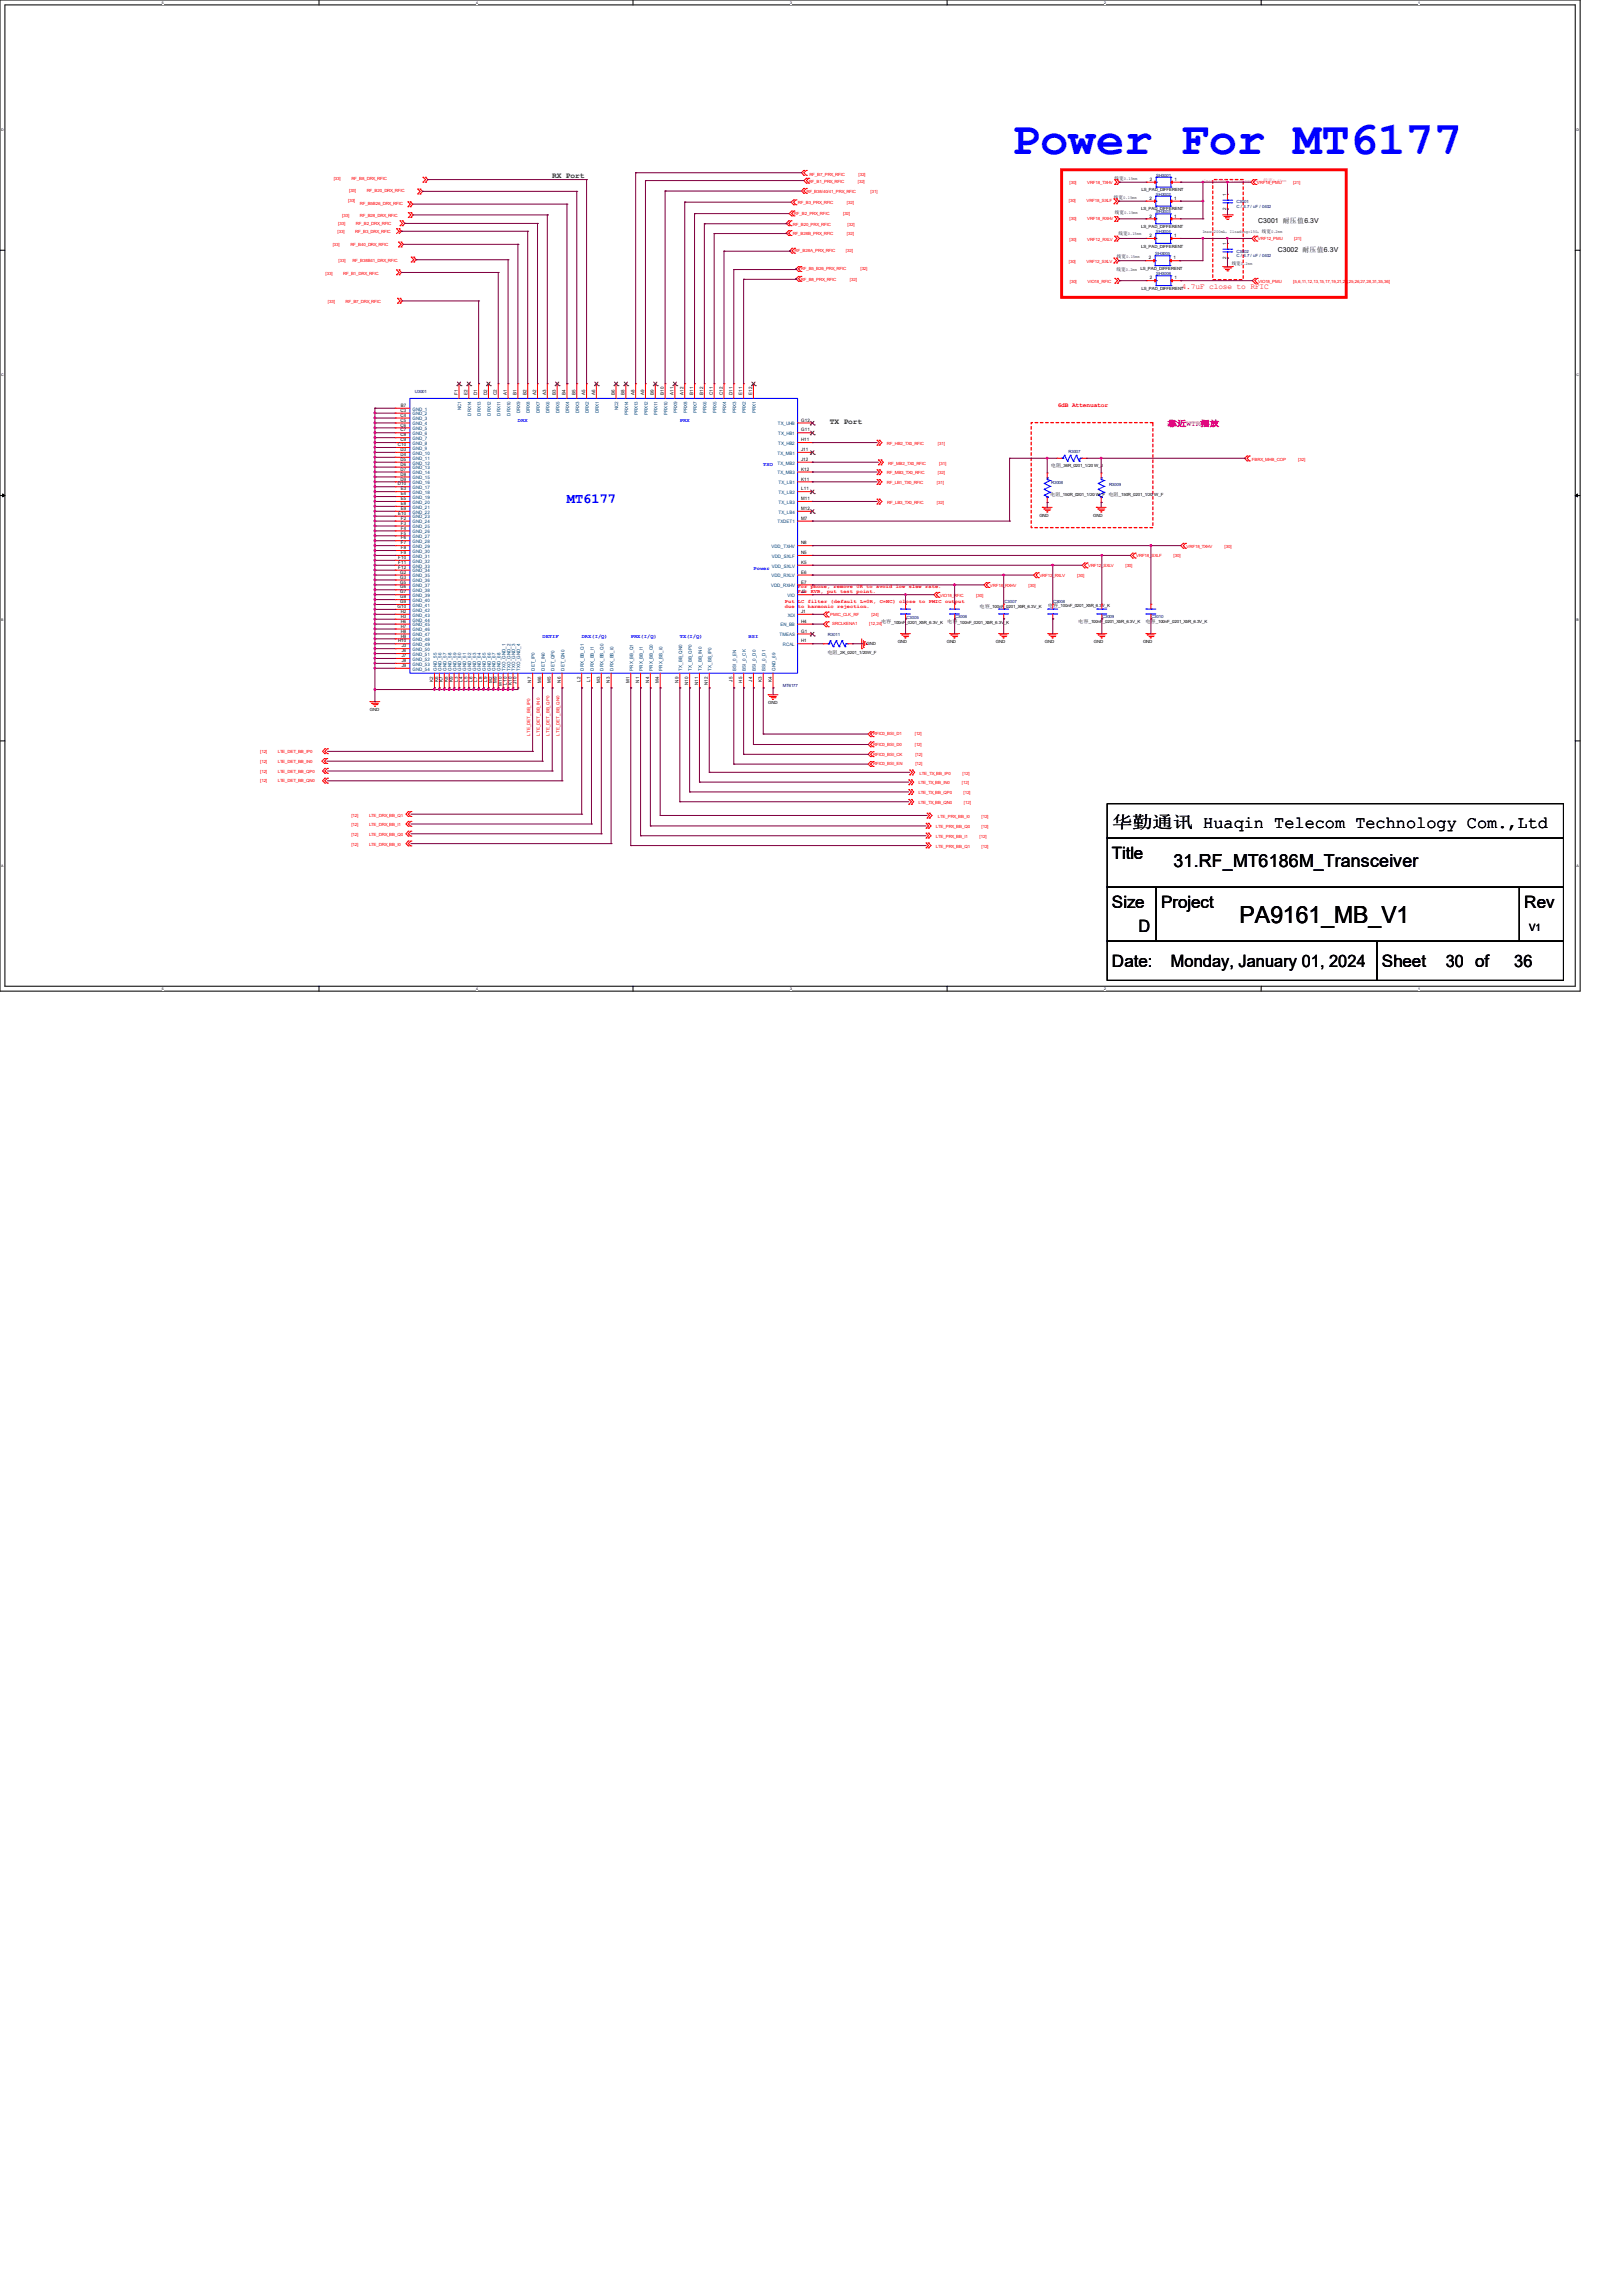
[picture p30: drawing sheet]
<svg xmlns="http://www.w3.org/2000/svg" width="210mm" height="297mm" viewBox="0 0 210 297" stroke-linecap="round" stroke-linejoin="round" font-family="sans-serif">
<defs><g id="words">
<text font-size="6.1" fill="#00f" x="130.9" y="19.9">Power For MT6177</text>
<text font-size="3" x="160.4" y="119.5">PA9161_MB_V1</text>
<text font-size="2.3" x="151.9" y="112.2">31.RF_MT6186M_Transceiver</text>
<g font-size="2.2">
<text x="143.9" y="107.1">华勤通讯 Huaqin Telecom Technology Com.,Ltd</text>
<text x="143.9" y="111.1">Title</text>
<text x="143.9" y="117.5">Size</text>
<text x="150.3" y="117.5">Project</text>
<text x="197.2" y="117.5">Rev</text>
<text x="143.9" y="125.1">Date:</text>
<text x="147.3" y="120.7">D</text>
<text x="151.5" y="125.1">Monday, January 01, 2024</text>
<text x="178.8" y="125.1">Sheet</text>
<text x="187.1" y="125.1">30 of</text>
<text x="196" y="125.1">36</text>
</g>
<text font-size="1.8" fill="#00f" x="73.4" y="65.2">MT6177</text>
<text font-size="1.3" x="197.9" y="120.4">V1</text>
<g font-size="1" fill="#008000">
<text x="71.5" y="23.1">RX Port</text>
<text x="107.4" y="54.8">TX Port</text>
</g>
<text font-size="1" fill="#f00" x="152.9" y="37.4">4.7uF close to RFIC</text>
<text font-size="1" fill="#f0f" x="151.1" y="55.2">靠近WTR摆放</text>
<g font-size=".9">
<text x="162.8" y="28.8">C3001 耐压值6.3V</text>
<text x="165.4" y="32.6">C3002 耐压值6.3V</text>
</g>
<text font-size=".8" fill="#f00" x="136.9" y="52.7">6dB Attenuator</text>
<g font-size=".7" fill="#00f">
<text x="67" y="54.7">DRX</text>
<text x="88" y="54.7">PRX</text>
<text x="98.8" y="60.4">TXO</text>
<text x="97.5" y="73.7">Power</text>
<text x="70.2" y="82.6">DETIF</text>
<text x="75.3" y="82.6">DRX(I/Q)</text>
<text x="81.6" y="82.6">PRX(I/Q)</text>
<text x="88" y="82.6">TX(I/Q)</text>
<text x="96.9" y="82.6">BSI</text>
</g>
<g font-size=".7" fill="#f00">
<text x="103.2" y="76.1">For phone, remove 0R to avoid low slew rate.</text>
<text x="103.2" y="76.8">For EVB, put test point.</text>
<text x="101.6" y="78">Put LC filter (default L=0R, C=NC) close to PMIC output</text>
<text x="101.6" y="78.7">due to harmonic rejection.</text>
</g>
<g font-size=".6" fill="#f00">
<text x="43.2" y="23.3">[33]</text>
<text x="45.5" y="23.3">RF_B8_DRX_RFIC</text>
<text x="104.6" y="23.6">RF_B1_PRX_RFIC</text>
<text x="104.7" y="22.7">RF_B7_PRX_RFIC</text>
<text x="111" y="23.6">[32]</text>
<text x="111.1" y="22.7">[32]</text>
<text x="138.4" y="23.8">[30]</text>
<text x="140.7" y="23.8">VRF18_TXHV</text>
<text x="162.6" y="23.8">VRF18_PMU</text>
<text x="167.3" y="23.8">[21]</text>
<text x="43.8" y="29.1">[33]</text>
<text x="44.3" y="28.1">[33]</text>
<text x="45" y="26.2">[33]</text>
<text x="45.2" y="24.9">[33]</text>
<text x="46.1" y="29.1">RF_B2_DRX_RFIC</text>
<text x="46.6" y="28.1">RF_B28_DRX_RFIC</text>
<text x="46.6" y="26.5">RF_B5B26_DRX_RFIC</text>
<text x="47.5" y="24.9">RF_B20_DRX_RFIC</text>
<text x="102.6" y="29.2">RF_B20_PRX_RFIC</text>
<text x="102.7" y="27.9">RF_B2_PRX_RFIC</text>
<text x="103.2" y="26.4">RF_B3_PRX_RFIC</text>
<text x="104.3" y="24.9">RF_B38/40/41_PRX_RFIC</text>
<text x="109.1" y="27.9">[32]</text>
<text x="109.6" y="26.4">[32]</text>
<text x="109.7" y="29.2">[32]</text>
<text x="112.6" y="24.9">[31]</text>
<text x="138.3" y="26.2">[30]</text>
<text x="138.4" y="28.5">[30]</text>
<text x="140.6" y="26.2">VRF18_SXLF</text>
<text x="140.7" y="28.5">VRF18_RXHV</text>
<text x="42.1" y="35.6">[33]</text>
<text x="43.1" y="31.8">[33]</text>
<text x="43.7" y="30.1">[33]</text>
<text x="43.8" y="34">[33]</text>
<text x="44.4" y="35.6">RF_B1_DRX_RFIC</text>
<text x="45.3" y="31.8">RF_B40_DRX_RFIC</text>
<text x="45.6" y="34">RF_B38B41_DRX_RFIC</text>
<text x="46" y="30.1">RF_B3_DRX_RFIC</text>
<text x="102.6" y="30.4">RF_B28B_PRX_RFIC</text>
<text x="102.8" y="32.6">RF_B28A_PRX_RFIC</text>
<text x="103.6" y="35">RF_B5_B26_PRX_RFIC</text>
<text x="109.5" y="32.6">[32]</text>
<text x="109.6" y="30.4">[32]</text>
<text x="111.3" y="35">[32]</text>
<text x="138.3" y="34">[30]</text>
<text x="138.4" y="31.2">[30]</text>
<text x="140.6" y="34">VRF12_SXLV</text>
<text x="140.7" y="31.2">VRF12_RXLV</text>
<text x="162.8" y="31.1">VRF12_PMU</text>
<text x="167.5" y="31.1">[21]</text>
<text x="42.4" y="39.2">[33]</text>
<text x="44.7" y="39.2">RF_B7_DRX_RFIC</text>
<text x="103.6" y="36.3">RF_B8_PRX_RFIC</text>
<text x="110" y="36.3">[32]</text>
<text x="138.4" y="36.6">[30]</text>
<text x="140.7" y="36.6">VIO18_RFIC</text>
<text x="162.8" y="36.6">VIO18_PMU</text>
<text x="167.3" y="36.6">[5,6,11,12,13,15,17,19,21,23,25,26,27,28,31,35,36]</text>
<text x="114.8" y="57.6">RF_HB2_TX0_RFIC</text>
<text x="121.4" y="57.6">[31]</text>
<text x="162" y="59.6">FBRX_MHB_COP</text>
<text x="168" y="59.6">[32]</text>
<text x="114.8" y="62.7">RF_LB1_TX0_RFIC</text>
<text x="114.8" y="61.4">RF_MB3_TX0_RFIC</text>
<text x="114.8" y="65.2">RF_LB3_TX0_RFIC</text>
<text x="114.9" y="60.1">RF_MB2_TX0_RFIC</text>
<text x="121.2" y="65.2">[32]</text>
<text x="121.2" y="62.7">[31]</text>
<text x="121.4" y="61.4">[32]</text>
<text x="121.5" y="60.1">[31]</text>
<text x="153.5" y="70.9">VRF18_TXHV</text>
<text x="158.4" y="70.9">[30]</text>
<text x="121.6" y="77.2">VIO18_RFIC</text>
<text x="126.3" y="77.2">[30]</text>
<text x="128.1" y="76">VRF18_RXHV</text>
<text x="133.1" y="76">[30]</text>
<text x="134.5" y="74.7">VRF12_RXLV</text>
<text x="139.4" y="74.7">[30]</text>
<text x="140.8" y="73.4">VRF12_SXLV</text>
<text x="145.6" y="73.4">[30]</text>
<text x="147" y="72.1">VRF18_SXLF</text>
<text x="151.8" y="72.1">[30]</text>
<text x="107.4" y="79.7">PMIC_CLK_RF</text>
<text x="107.7" y="80.9">SRCLKENA1</text>
<text x="112.5" y="80.9">[12,24]</text>
<text x="112.8" y="79.7">[24]</text>
<text x="68.6" y="95.2" transform="rotate(-90 68.6 95.2)">LTE_DET_BB_IP0</text>
<text x="69.9" y="95.2" transform="rotate(-90 69.9 95.2)">LTE_DET_BB_IN0</text>
<text x="71.1" y="95.2" transform="rotate(-90 71.1 95.2)">LTE_DET_BB_QP0</text>
<text x="72.4" y="95.2" transform="rotate(-90 72.4 95.2)">LTE_DET_BB_QN0</text>
<text x="113" y="95.2">RFIC0_BSI_D1</text>
<text x="118.4" y="95.2">[12]</text>
<text x="33.7" y="97.4">[12]</text>
<text x="33.7" y="98.7">[12]</text>
<text x="33.7" y="100">[12]</text>
<text x="33.7" y="101.2">[12]</text>
<text x="35.9" y="97.4">LTE_DET_BB_IP0</text>
<text x="35.9" y="98.7">LTE_DET_BB_IN0</text>
<text x="35.9" y="100">LTE_DET_BB_QP0</text>
<text x="35.9" y="101.2">LTE_DET_BB_QN0</text>
<text x="113" y="96.5">RFIC0_BSI_D0</text>
<text x="113" y="97.8">RFIC0_BSI_CK</text>
<text x="113" y="99.1">RFIC0_BSI_EN</text>
<text x="118.4" y="96.5">[12]</text>
<text x="118.4" y="97.8">[12]</text>
<text x="118.4" y="99.1">[12]</text>
<text x="118.9" y="101.5">LTE_TX_BB_IN0</text>
<text x="119" y="100.3">LTE_TX_BB_IP0</text>
<text x="124.5" y="101.5">[12]</text>
<text x="124.5" y="100.3">[12]</text>
<text x="45.5" y="105.7">[12]</text>
<text x="45.5" y="106.9">[12]</text>
<text x="47.8" y="105.7">LTE_DRX_BB_Q1</text>
<text x="47.8" y="106.9">LTE_DRX_BB_I1</text>
<text x="118.9" y="102.8">LTE_TX_BB_QP0</text>
<text x="118.9" y="104.1">LTE_TX_BB_QN0</text>
<text x="121.1" y="107.2">LTE_PRX_BB_Q0</text>
<text x="121.4" y="105.8">LTE_PRX_BB_I0</text>
<text x="124.7" y="102.8">[12]</text>
<text x="124.7" y="104.1">[12]</text>
<text x="127" y="105.8">[12]</text>
<text x="127" y="107.2">[12]</text>
<text x="45.5" y="108.3">[12]</text>
<text x="45.5" y="109.5">[12]</text>
<text x="47.8" y="108.3">LTE_DRX_BB_Q0</text>
<text x="47.8" y="109.5">LTE_DRX_BB_I0</text>
<text x="121.1" y="108.5">LTE_PRX_BB_I1</text>
<text x="121.1" y="109.7">LTE_PRX_BB_Q1</text>
<text x="126.7" y="108.5">[12]</text>
<text x="127" y="109.7">[12]</text>
</g>
<g font-size=".6">
<text x="144.2" y="23.2">线宽</text>
<text x="145.4" y="23.2">0.15mm</text>
<text x="148.8" y="23.4">2</text>
<text x="152" y="23.4">1</text>
<text x="144.1" y="25.7">线宽</text>
<text x="144.3" y="27.7">线宽</text>
<text x="145.3" y="25.7">0.15mm</text>
<text x="145.5" y="27.7">0.15mm</text>
<text x="147.7" y="27.2">LS_PAD_DIFFERENT</text>
<text x="147.7" y="29.5">LS_PAD_DIFFERENT</text>
<text x="147.7" y="24.8">LS_PAD_DIFFERENT</text>
<text x="148.8" y="25.9">2</text>
<text x="148.8" y="28.2">2</text>
<text x="151.9" y="25.9">1</text>
<text x="151.9" y="28.2">1</text>
<text x="158.7" y="27.2" transform="rotate(-90 158.7 27.2)">2</text>
<text x="158.7" y="25.3" transform="rotate(-90 158.7 25.3)">1</text>
<text x="144.5" y="35.1">线宽</text>
<text x="144.5" y="33.4">线宽</text>
<text x="144.7" y="30.4">线宽</text>
<text x="145.7" y="35.1">0.2mm</text>
<text x="145.7" y="33.4">0.15mm</text>
<text x="145.9" y="30.4">0.15mm</text>
<text x="147.6" y="34.9">LS_PAD_DIFFERENT</text>
<text x="147.7" y="32">LS_PAD_DIFFERENT</text>
<text x="148.7" y="33.6">2</text>
<text x="148.8" y="30.7">2</text>
<text x="151.8" y="33.6">1</text>
<text x="151.9" y="30.7">1</text>
<text x="155.6" y="30.1">Imax=200mA</text>
<text x="158.5" y="30.1">，</text>
<text x="158.7" y="33.6" transform="rotate(-90 158.7 33.6)">2</text>
<text x="158.7" y="31.7" transform="rotate(-90 158.7 31.7)">1</text>
<text x="159.1" y="30.1">Iloading=150</text>
<text x="159.4" y="34.3">线宽</text>
<text x="160.6" y="34.3">0.2mm</text>
<text x="162.7" y="30.1">，线宽</text>
<text x="164.5" y="30.1">0.2mm</text>
<text x="147.7" y="37.5">LS_PAD_DIFFERENT</text>
<text x="148.8" y="36.2">2</text>
<text x="152" y="36.2">1</text>
<text x="51.8" y="53.9">C4</text>
<text x="51.8" y="53.3">C3</text>
<text x="51.9" y="52.7">B7</text>
<text x="59.2" y="51.1" transform="rotate(-90 59.2 51.1)">F1</text>
<text x="60.5" y="51.1" transform="rotate(-90 60.5 51.1)">E2</text>
<text x="61.8" y="51.1" transform="rotate(-90 61.8 51.1)">D1</text>
<text x="63" y="51.1" transform="rotate(-90 63 51.1)">D2</text>
<text x="64.3" y="51.1" transform="rotate(-90 64.3 51.1)">C2</text>
<text x="65.6" y="51.1" transform="rotate(-90 65.6 51.1)">A1</text>
<text x="66.8" y="51.1" transform="rotate(-90 66.8 51.1)">B1</text>
<text x="68.1" y="51.1" transform="rotate(-90 68.1 51.1)">B2</text>
<text x="69.4" y="51.1" transform="rotate(-90 69.4 51.1)">A2</text>
<text x="70.7" y="51.1" transform="rotate(-90 70.7 51.1)">A3</text>
<text x="71.9" y="51.1" transform="rotate(-90 71.9 51.1)">B3</text>
<text x="73.2" y="51.1" transform="rotate(-90 73.2 51.1)">B4</text>
<text x="74.5" y="51.1" transform="rotate(-90 74.5 51.1)">B5</text>
<text x="75.7" y="51.1" transform="rotate(-90 75.7 51.1)">A5</text>
<text x="77" y="51.1" transform="rotate(-90 77 51.1)">A6</text>
<text x="79.5" y="51.1" transform="rotate(-90 79.5 51.1)">B6</text>
<text x="80.8" y="51.1" transform="rotate(-90 80.8 51.1)">B8</text>
<text x="82.1" y="51.1" transform="rotate(-90 82.1 51.1)">A8</text>
<text x="83.4" y="51.1" transform="rotate(-90 83.4 51.1)">A9</text>
<text x="84.6" y="51.1" transform="rotate(-90 84.6 51.1)">B9</text>
<text x="85.9" y="51.1" transform="rotate(-90 85.9 51.1)">B10</text>
<text x="87.2" y="51.1" transform="rotate(-90 87.2 51.1)">A11</text>
<text x="88.4" y="51.1" transform="rotate(-90 88.4 51.1)">A12</text>
<text x="89.7" y="51.1" transform="rotate(-90 89.7 51.1)">B11</text>
<text x="91" y="51.1" transform="rotate(-90 91 51.1)">B12</text>
<text x="92.2" y="51.1" transform="rotate(-90 92.2 51.1)">C11</text>
<text x="93.5" y="51.1" transform="rotate(-90 93.5 51.1)">C12</text>
<text x="94.8" y="51.1" transform="rotate(-90 94.8 51.1)">D11</text>
<text x="96.1" y="51.1" transform="rotate(-90 96.1 51.1)">E11</text>
<text x="97.3" y="51.1" transform="rotate(-90 97.3 51.1)">E12</text>
<text x="51.5" y="57.7">C10</text>
<text x="51.8" y="55.2">C6</text>
<text x="51.8" y="54.6">C5</text>
<text x="51.8" y="55.8">C7</text>
<text x="51.8" y="56.5">C8</text>
<text x="51.8" y="59">D4</text>
<text x="51.8" y="59.6">D5</text>
<text x="51.8" y="58.4">D3</text>
<text x="51.8" y="57.1">C9</text>
<text x="103.7" y="54.6">G12</text>
<text x="103.7" y="55.8">G11</text>
<text x="103.7" y="57.1">H11</text>
<text x="103.7" y="58.4">J11</text>
<text x="103.7" y="59.6">J12</text>
<text x="51.5" y="62.8">D10</text>
<text x="51.8" y="60.3">D6</text>
<text x="51.8" y="60.9">D7</text>
<text x="51.8" y="61.6">D8</text>
<text x="51.8" y="62.2">D9</text>
<text x="51.9" y="65.4">E8</text>
<text x="51.9" y="66">E9</text>
<text x="51.9" y="64.1">E4</text>
<text x="51.9" y="64.7">E5</text>
<text x="51.9" y="63.5">E3</text>
<text x="103.7" y="60.9">K12</text>
<text x="103.7" y="62.2">K11</text>
<text x="103.7" y="63.5">L11</text>
<text x="103.7" y="64.7">M11</text>
<text x="103.7" y="66">M12</text>
<text x="135.9" y="64.1">电阻</text>
<text x="136" y="60.5">电阻</text>
<text x="137.2" y="64.1">_150R_0201_1/20 W_F</text>
<text x="137.3" y="60.5">_36R_0201_1/20 W_J</text>
<text x="143.4" y="64.1">电阻</text>
<text x="144.8" y="64.1">_150R_0201_1/20 W_F</text>
<text x="51.5" y="66.6">E10</text>
<text x="51.9" y="69.8">F6</text>
<text x="51.9" y="71.1">F8</text>
<text x="51.9" y="69.2">F5</text>
<text x="51.9" y="70.4">F7</text>
<text x="51.9" y="71.7">F9</text>
<text x="51.9" y="67.3">F2</text>
<text x="51.9" y="67.9">F3</text>
<text x="51.9" y="68.5">F4</text>
<text x="103.7" y="70.4">N8</text>
<text x="103.7" y="67.3">M7</text>
<text x="103.7" y="71.7">N5</text>
<text x="134.5" y="66.8">GND</text>
<text x="141.5" y="66.8">GND</text>
<text x="51.5" y="72.3">F10</text>
<text x="51.5" y="73">F11</text>
<text x="51.5" y="73.6">F12</text>
<text x="51.8" y="77.4">G8</text>
<text x="51.8" y="76.2">G6</text>
<text x="51.8" y="74.3">G2</text>
<text x="51.8" y="74.9">G3</text>
<text x="51.8" y="76.8">G7</text>
<text x="51.8" y="75.5">G5</text>
<text x="103.7" y="76.8">J2</text>
<text x="103.7" y="74.3">E6</text>
<text x="103.7" y="73">K5</text>
<text x="103.7" y="75.5">E7</text>
<text x="51.4" y="78.7">G10</text>
<text x="51.5" y="83.1">H10</text>
<text x="51.8" y="78.1">G9</text>
<text x="51.9" y="81.9">H8</text>
<text x="51.9" y="82.5">H9</text>
<text x="51.9" y="81.2">H7</text>
<text x="51.9" y="79.3">H2</text>
<text x="51.9" y="80">H3</text>
<text x="51.9" y="80.6">H6</text>
<text x="52" y="83.8">J3</text>
<text x="103.7" y="79.3">J1</text>
<text x="103.7" y="80.6">H4</text>
<text x="103.7" y="83.1">H1</text>
<text x="103.7" y="81.9">G1</text>
<text x="112.1" y="83.5">GND</text>
<text x="114" y="80.7">电容</text>
<text x="115.4" y="80.7">_100nF_0201_X5R_6.3V_K</text>
<text x="116.2" y="83.2">GND</text>
<text x="122.5" y="83.2">GND</text>
<text x="122.6" y="80.7">电容</text>
<text x="123.9" y="80.7">_100nF_0201_X5R_6.3V_K</text>
<text x="126.7" y="78.7">电容</text>
<text x="128.1" y="78.7">_100nF_0201_X5R_6.3V_K</text>
<text x="128.9" y="83.2">GND</text>
<text x="135.2" y="83.2">GND</text>
<text x="135.6" y="78.6">电容</text>
<text x="136.9" y="78.6">_100nF_0201_X5R_6.3V_K</text>
<text x="139.5" y="80.6">电容</text>
<text x="140.9" y="80.6">_100nF_0201_X5R_6.3V_K</text>
<text x="141.6" y="83.2">GND</text>
<text x="147.9" y="83.2">GND</text>
<text x="148.2" y="80.6">电容</text>
<text x="149.6" y="80.6">_100nF_0201_X5R_6.3V_K</text>
<text x="52" y="85.7">J8</text>
<text x="52" y="86.3">J9</text>
<text x="52" y="85">J7</text>
<text x="52" y="84.4">J6</text>
<text x="56" y="88.3" transform="rotate(-90 56 88.3)">K2</text>
<text x="56.7" y="88.3" transform="rotate(-90 56.7 88.3)">K6</text>
<text x="57.3" y="88.3" transform="rotate(-90 57.3 88.3)">K7</text>
<text x="58" y="88.3" transform="rotate(-90 58 88.3)">K8</text>
<text x="58.6" y="88.3" transform="rotate(-90 58.6 88.3)">K9</text>
<text x="59.2" y="88.3" transform="rotate(-90 59.2 88.3)">L3</text>
<text x="59.9" y="88.3" transform="rotate(-90 59.9 88.3)">L4</text>
<text x="60.5" y="88.3" transform="rotate(-90 60.5 88.3)">L5</text>
<text x="61.1" y="88.3" transform="rotate(-90 61.1 88.3)">L6</text>
<text x="61.8" y="88.3" transform="rotate(-90 61.8 88.3)">L7</text>
<text x="62.4" y="88.3" transform="rotate(-90 62.4 88.3)">L8</text>
<text x="63" y="88.3" transform="rotate(-90 63 88.3)">L9</text>
<text x="63.7" y="88.4" transform="rotate(-90 63.7 88.4)">M2</text>
<text x="64.3" y="88.4" transform="rotate(-90 64.3 88.4)">M9</text>
<text x="64.9" y="88.7" transform="rotate(-90 64.9 88.7)">M10</text>
<text x="65.6" y="88.6" transform="rotate(-90 65.6 88.6)">L10</text>
<text x="66.2" y="88.6" transform="rotate(-90 66.2 88.6)">K10</text>
<text x="66.8" y="88.6" transform="rotate(-90 66.8 88.6)">J10</text>
<text x="68.7" y="88.3" transform="rotate(-90 68.7 88.3)">N7</text>
<text x="70" y="88.4" transform="rotate(-90 70 88.4)">M6</text>
<text x="71.3" y="88.4" transform="rotate(-90 71.3 88.4)">M5</text>
<text x="72.6" y="88.3" transform="rotate(-90 72.6 88.3)">N6</text>
<text x="75.1" y="88.3" transform="rotate(-90 75.1 88.3)">L2</text>
<text x="76.4" y="88.3" transform="rotate(-90 76.4 88.3)">L1</text>
<text x="77.6" y="88.4" transform="rotate(-90 77.6 88.4)">M3</text>
<text x="78.9" y="88.3" transform="rotate(-90 78.9 88.3)">N3</text>
<text x="81.5" y="88.4" transform="rotate(-90 81.5 88.4)">M1</text>
<text x="82.7" y="88.3" transform="rotate(-90 82.7 88.3)">N1</text>
<text x="84" y="88.3" transform="rotate(-90 84 88.3)">N4</text>
<text x="85.3" y="88.4" transform="rotate(-90 85.3 88.4)">M4</text>
<text x="87.8" y="88.3" transform="rotate(-90 87.8 88.3)">N9</text>
<text x="89.1" y="88.7" transform="rotate(-90 89.1 88.7)">N10</text>
<text x="90.3" y="88.7" transform="rotate(-90 90.3 88.7)">N11</text>
<text x="91.6" y="88.7" transform="rotate(-90 91.6 88.7)">N12</text>
<text x="94.8" y="88.2" transform="rotate(-90 94.8 88.2)">J5</text>
<text x="96.1" y="88.3" transform="rotate(-90 96.1 88.3)">H5</text>
<text x="97.3" y="88.2" transform="rotate(-90 97.3 88.2)">J4</text>
<text x="98.6" y="88.3" transform="rotate(-90 98.6 88.3)">K3</text>
<text x="99.9" y="88.3" transform="rotate(-90 99.9 88.3)">K4</text>
<text x="107.1" y="84.6">电阻</text>
<text x="108.4" y="84.6">_2K_0201_1/20W_F</text>
<text x="47.9" y="92">GND</text>
<text x="99.4" y="91.1">GND</text>
</g>
<g font-size=".6" fill="#000080">
<text x="149.6" y="22.9">SH3001</text>
<text x="149.6" y="25.3">SH3002</text>
<text x="149.6" y="27.6">SH3003</text>
<text x="160" y="26.3">C3001</text>
<text x="160" y="26.9">C / 4.7 / uF / 0402</text>
<text x="149.5" y="33">SH3005</text>
<text x="149.6" y="30.1">SH3004</text>
<text x="149.6" y="35.6">SH3006</text>
<text x="160" y="32.7">C3002</text>
<text x="160" y="33.3">C / 4.7 / uF / 0402</text>
<text x="53.7" y="50.8">U3001</text>
<text x="138.3" y="58.6">R3007</text>
<text x="136" y="62.7">R3008</text>
<text x="143.5" y="62.9">R3009</text>
<text x="130" y="78">C3007</text>
<text x="136.3" y="78">C3008</text>
<text x="107.1" y="82.3">R3011</text>
<text x="117.3" y="80.1">C3005</text>
<text x="123.6" y="80">C3006</text>
<text x="142.6" y="80">C3009</text>
<text x="149" y="80">C3010</text>
<text x="101.3" y="88.9">MT6177</text>
</g>
<g font-size=".6" fill="#f0f">
<text x="155.8" y="23.5">Imax=450mA</text>
<text x="158.8" y="23.5">，</text>
<text x="159.4" y="23.5">Iloading=350</text>
<text x="162.9" y="23.5">，线宽</text>
<text x="164.7" y="23.5">0.45mm</text>
</g>
<g font-size=".6" fill="#004080">
<text x="53.4" y="53.8">GND_2</text>
<text x="53.4" y="53.1">GND_1</text>
<text x="59.7" y="53.1" transform="rotate(-90 59.7 53.1)">NC1</text>
<text x="61" y="53.8" transform="rotate(-90 61 53.8)">DRX14</text>
<text x="62.2" y="53.8" transform="rotate(-90 62.2 53.8)">DRX13</text>
<text x="63.5" y="53.8" transform="rotate(-90 63.5 53.8)">DRX12</text>
<text x="64.8" y="53.8" transform="rotate(-90 64.8 53.8)">DRX11</text>
<text x="66" y="53.8" transform="rotate(-90 66 53.8)">DRX10</text>
<text x="67.3" y="53.5" transform="rotate(-90 67.3 53.5)">DRX9</text>
<text x="68.6" y="53.5" transform="rotate(-90 68.6 53.5)">DRX8</text>
<text x="69.9" y="53.5" transform="rotate(-90 69.9 53.5)">DRX7</text>
<text x="71.1" y="53.5" transform="rotate(-90 71.1 53.5)">DRX6</text>
<text x="72.4" y="53.5" transform="rotate(-90 72.4 53.5)">DRX5</text>
<text x="73.7" y="53.5" transform="rotate(-90 73.7 53.5)">DRX4</text>
<text x="74.9" y="53.5" transform="rotate(-90 74.9 53.5)">DRX3</text>
<text x="76.2" y="53.5" transform="rotate(-90 76.2 53.5)">DRX2</text>
<text x="77.5" y="53.5" transform="rotate(-90 77.5 53.5)">DRX1</text>
<text x="80" y="53.1" transform="rotate(-90 80 53.1)">NC2</text>
<text x="81.3" y="53.8" transform="rotate(-90 81.3 53.8)">PRX14</text>
<text x="82.6" y="53.8" transform="rotate(-90 82.6 53.8)">PRX13</text>
<text x="83.8" y="53.8" transform="rotate(-90 83.8 53.8)">PRX12</text>
<text x="85.1" y="53.8" transform="rotate(-90 85.1 53.8)">PRX11</text>
<text x="86.4" y="53.8" transform="rotate(-90 86.4 53.8)">PRX10</text>
<text x="87.6" y="53.4" transform="rotate(-90 87.6 53.4)">PRX9</text>
<text x="88.9" y="53.4" transform="rotate(-90 88.9 53.4)">PRX8</text>
<text x="90.2" y="53.4" transform="rotate(-90 90.2 53.4)">PRX7</text>
<text x="91.4" y="53.4" transform="rotate(-90 91.4 53.4)">PRX6</text>
<text x="92.7" y="53.4" transform="rotate(-90 92.7 53.4)">PRX5</text>
<text x="94" y="53.4" transform="rotate(-90 94 53.4)">PRX4</text>
<text x="95.3" y="53.4" transform="rotate(-90 95.3 53.4)">PRX3</text>
<text x="96.5" y="53.4" transform="rotate(-90 96.5 53.4)">PRX2</text>
<text x="97.8" y="53.4" transform="rotate(-90 97.8 53.4)">PRX1</text>
<text x="53.4" y="55.7">GND_5</text>
<text x="53.4" y="55">GND_4</text>
<text x="53.4" y="54.4">GND_3</text>
<text x="53.4" y="56.3">GND_6</text>
<text x="53.4" y="56.9">GND_7</text>
<text x="53.4" y="59.5">GND_11</text>
<text x="53.4" y="58.8">GND_10</text>
<text x="53.4" y="57.6">GND_8</text>
<text x="53.4" y="58.2">GND_9</text>
<text x="100.6" y="58.8">TX_MB1</text>
<text x="100.7" y="55">TX_UHB</text>
<text x="100.7" y="56.3">TX_HB1</text>
<text x="100.7" y="57.6">TX_HB2</text>
<text x="53.4" y="60.1">GND_12</text>
<text x="53.4" y="60.7">GND_13</text>
<text x="53.4" y="61.4">GND_14</text>
<text x="53.4" y="62">GND_15</text>
<text x="53.4" y="62.7">GND_16</text>
<text x="53.4" y="63.3">GND_17</text>
<text x="53.4" y="65.8">GND_21</text>
<text x="53.4" y="64.6">GND_19</text>
<text x="53.4" y="65.2">GND_20</text>
<text x="53.4" y="63.9">GND_18</text>
<text x="100.6" y="60.1">TX_MB2</text>
<text x="100.6" y="61.4">TX_MB3</text>
<text x="100.8" y="62.7">TX_LB1</text>
<text x="100.8" y="63.9">TX_LB2</text>
<text x="100.8" y="65.2">TX_LB3</text>
<text x="53.4" y="66.5">GND_22</text>
<text x="53.4" y="67.1">GND_23</text>
<text x="53.4" y="70.3">GND_28</text>
<text x="53.4" y="71.5">GND_30</text>
<text x="53.4" y="69.6">GND_27</text>
<text x="53.4" y="70.9">GND_29</text>
<text x="53.4" y="67.7">GND_24</text>
<text x="53.4" y="68.4">GND_25</text>
<text x="53.4" y="69">GND_26</text>
<text x="99.8" y="70.9">VDD_TXHV</text>
<text x="100.6" y="67.7">TXDET1</text>
<text x="100.8" y="66.5">TX_LB4</text>
<text x="53.4" y="72.8">GND_32</text>
<text x="53.4" y="73.4">GND_33</text>
<text x="53.4" y="74.1">GND_34</text>
<text x="53.4" y="77.9">GND_40</text>
<text x="53.4" y="76.6">GND_38</text>
<text x="53.4" y="72.2">GND_31</text>
<text x="53.4" y="74.7">GND_35</text>
<text x="53.4" y="75.4">GND_36</text>
<text x="53.4" y="77.3">GND_39</text>
<text x="53.4" y="76">GND_37</text>
<text x="99.8" y="76">VDD_RXHV</text>
<text x="99.8" y="74.7">VDD_RXLV</text>
<text x="99.9" y="73.4">VDD_SXLV</text>
<text x="99.9" y="72.2">VDD_SXLF</text>
<text x="101.9" y="77.3">VIO</text>
<text x="53.4" y="78.5">GND_41</text>
<text x="53.4" y="82.3">GND_47</text>
<text x="53.4" y="83">GND_48</text>
<text x="53.4" y="81.7">GND_46</text>
<text x="53.4" y="79.2">GND_42</text>
<text x="53.4" y="79.8">GND_43</text>
<text x="53.4" y="80.4">GND_44</text>
<text x="53.4" y="81.1">GND_45</text>
<text x="53.4" y="83.6">GND_49</text>
<text x="100.9" y="82.3">TMEAS</text>
<text x="101" y="81.1">EN_BB</text>
<text x="101.3" y="83.6">RCAL</text>
<text x="101.9" y="79.8">XOI</text>
<text x="53.4" y="86.1">GND_53</text>
<text x="53.4" y="86.8">GND_54</text>
<text x="53.4" y="85.5">GND_52</text>
<text x="53.4" y="84.9">GND_51</text>
<text x="53.4" y="84.2">GND_50</text>
<text x="56.5" y="86.8" transform="rotate(-90 56.5 86.8)">GND_55</text>
<text x="57.2" y="86.8" transform="rotate(-90 57.2 86.8)">GND_56</text>
<text x="57.8" y="86.8" transform="rotate(-90 57.8 86.8)">GND_57</text>
<text x="58.4" y="86.8" transform="rotate(-90 58.4 86.8)">GND_58</text>
<text x="59.1" y="86.8" transform="rotate(-90 59.1 86.8)">GND_59</text>
<text x="59.7" y="86.8" transform="rotate(-90 59.7 86.8)">GND_60</text>
<text x="60.3" y="86.8" transform="rotate(-90 60.3 86.8)">GND_61</text>
<text x="61" y="86.8" transform="rotate(-90 61 86.8)">GND_62</text>
<text x="61.6" y="86.8" transform="rotate(-90 61.6 86.8)">GND_63</text>
<text x="62.2" y="86.8" transform="rotate(-90 62.2 86.8)">GND_64</text>
<text x="62.9" y="86.8" transform="rotate(-90 62.9 86.8)">GND_65</text>
<text x="63.5" y="86.8" transform="rotate(-90 63.5 86.8)">GND_66</text>
<text x="64.1" y="86.8" transform="rotate(-90 64.1 86.8)">GND_67</text>
<text x="64.8" y="86.8" transform="rotate(-90 64.8 86.8)">GND_68</text>
<text x="65.4" y="86.8" transform="rotate(-90 65.4 86.8)">TXO_GND_1</text>
<text x="66" y="86.8" transform="rotate(-90 66 86.8)">TXO_GND_2</text>
<text x="66.7" y="86.8" transform="rotate(-90 66.7 86.8)">TXO_GND_3</text>
<text x="67.3" y="86.8" transform="rotate(-90 67.3 86.8)">TXO_GND_4</text>
<text x="69.2" y="86.8" transform="rotate(-90 69.2 86.8)">DET_IP0</text>
<text x="70.5" y="86.8" transform="rotate(-90 70.5 86.8)">DET_IN0</text>
<text x="71.8" y="86.8" transform="rotate(-90 71.8 86.8)">DET_QP0</text>
<text x="73" y="86.8" transform="rotate(-90 73 86.8)">DET_QN0</text>
<text x="75.6" y="86.8" transform="rotate(-90 75.6 86.8)">DRX_BB_Q1</text>
<text x="76.8" y="86.8" transform="rotate(-90 76.8 86.8)">DRX_BB_I1</text>
<text x="78.1" y="86.8" transform="rotate(-90 78.1 86.8)">DRX_BB_Q0</text>
<text x="79.4" y="86.8" transform="rotate(-90 79.4 86.8)">DRX_BB_I0</text>
<text x="81.9" y="86.8" transform="rotate(-90 81.9 86.8)">PRX_BB_Q1</text>
<text x="83.2" y="86.8" transform="rotate(-90 83.2 86.8)">PRX_BB_I1</text>
<text x="84.5" y="86.8" transform="rotate(-90 84.5 86.8)">PRX_BB_Q0</text>
<text x="85.7" y="86.8" transform="rotate(-90 85.7 86.8)">PRX_BB_I0</text>
<text x="88.3" y="86.8" transform="rotate(-90 88.3 86.8)">TX_BB_QN0</text>
<text x="89.5" y="86.8" transform="rotate(-90 89.5 86.8)">TX_BB_QP0</text>
<text x="90.8" y="86.8" transform="rotate(-90 90.8 86.8)">TX_BB_IN0</text>
<text x="92.1" y="86.8" transform="rotate(-90 92.1 86.8)">TX_BB_IP0</text>
<text x="95.3" y="86.8" transform="rotate(-90 95.3 86.8)">BSI_0_EN</text>
<text x="96.5" y="86.8" transform="rotate(-90 96.5 86.8)">BSI_0_CK</text>
<text x="97.8" y="86.8" transform="rotate(-90 97.8 86.8)">BSI_0_D0</text>
<text x="99.1" y="86.8" transform="rotate(-90 99.1 86.8)">BSI_0_D1</text>
<text x="100.3" y="86.8" transform="rotate(-90 100.3 86.8)">GND_69</text>
</g>
<g font-size=".5">
<text x="21" y=".5">5</text>
<text x="61.6" y=".5">4</text>
<text x="102.2" y=".5">3</text>
<text x="142.9" y=".5">2</text>
<text x="183.5" y=".5">1</text>
<text x=".2" y="16.9">D</text>
<text x="204" y="16.9">D</text>
<text x=".2" y="48.6">C</text>
<text x="204" y="48.6">C</text>
<text x=".2" y="80.4">B</text>
<text x="204" y="80.4">B</text>
<text x=".2" y="112.1">A</text>
<text x="204" y="112.1">A</text>
<text x="21" y="128.1">5</text>
<text x="61.6" y="128.1">4</text>
<text x="102.2" y="128.1">3</text>
<text x="142.9" y="128.1">2</text>
<text x="183.5" y="128.1">1</text>
</g>
</g></defs>
<path d="M0 0h204.5v128.3h-204.5zM.6 .6h203.2v127h-203.2z" fill="none" stroke="#000" stroke-width=".13"/>
<g fill="#fff">
<path d="M21 .1h.2v.5h-.2z"/>
<path d="M21 127.7h.2v.5h-.2z"/>
</g>
<path d="M41.3 0v.6M41.3 127.6v.7" fill="none" stroke="#000" stroke-width=".13"/>
<g fill="#fff">
<path d="M61.6 .1h.2v.5h-.2z"/>
<path d="M61.6 127.7h.2v.5h-.2z"/>
</g>
<path d="M81.9 0v.6M81.9 127.6v.7" fill="none" stroke="#000" stroke-width=".13"/>
<g fill="#fff">
<path d="M102.2 .1h.2v.5h-.2z"/>
<path d="M102.2 127.7h.2v.5h-.2z"/>
</g>
<path d="M122.6 0v.6M122.6 127.6v.7" fill="none" stroke="#000" stroke-width=".13"/>
<g fill="#fff">
<path d="M142.9 .1h.2v.5h-.2z"/>
<path d="M142.9 127.7h.2v.5h-.2z"/>
</g>
<path d="M163.2 0v.6M163.2 127.6v.7" fill="none" stroke="#000" stroke-width=".13"/>
<g fill="#fff">
<path d="M183.5 .1h.2v.5h-.2z"/>
<path d="M183.5 127.7h.2v.5h-.2z"/>
<path d="M.2 16.5h.3v.5h-.3z"/>
<path d="M204 16.5h.3v.5h-.3z"/>
<path d="M.2 48.3h.3v.5h-.3z"/>
<path d="M204 48.3h.3v.5h-.3z"/>
</g>
<path d="M0 32.4h.6M203.8 32.4h.7" fill="none" stroke="#000" stroke-width=".13"/>
<g fill="#fff">
<path d="M.2 80h.2v.5h-.2z"/>
<path d="M204 80h.3v.5h-.3z"/>
</g>
<path d="M0 64.1h.6M203.8 64.1h.7" fill="none" stroke="#000" stroke-width=".13"/>
<path d="M.3 63.9l.3 .2-.3 .2zM203.8 64.1l.3-.2v.4z" fill="#000" stroke="#000" stroke-width=".13"/>
<g fill="#fff">
<path d="M.2 111.8h.3v.5h-.3z"/>
<path d="M204 111.8h.3v.5h-.3z"/>
</g>
<path d="M0 95.9h.6M203.8 95.9h.7M143.3 108.5h59v6.3h-59zM143.3 104h59v4.5h-59zM143.3 114.8h6.3v7h-6.3zM149.6 114.8h47v7h-47zM196.6 114.8h5.7v7h-5.7zM143.3 121.8h34.9v5.1h-34.9zM178.2 121.8h24.1v5.1h-24.1z" fill="none" stroke="#000" stroke-width=".13"/>
<path d="M137.4 22h36.8v16.5h-36.8z" fill="none" stroke="#f00" stroke-width=".38"/>
<path d="M156.9 23.2h4v13h-4zM133.4 54.7h15.8v13.6h-15.8z" fill="none" stroke="#f00" stroke-width=".17" stroke-dasharray=".3"/>
<g fill="none" stroke="#f00" stroke-width=".13">
<path d="M51.3 34.9h.1M51.3 35.6h.1M51.3 29.6h.1M51.3 34.9l.3 .4-.3 .3M51.3 29.6l.3 .3M51.4 38.6h.1M51.4 39.2h.1M51.4 38.6l.4 .3-.4 .3M51.6 31.3h.1M51.6 32h.1M51.6 31.3l.3 .3-.3 .4M51.6 35.6h.1"/>
<path d="M51.6 34.9h.1M51.6 29.9h.1M51.6 29.6h.1M51.6 34.9l.3 .4-.3 .3M51.6 29.9l-.3 .3M51.6 29.6l.3 .3M51.8 28.6h.1M51.8 29.2h.1M51.8 39.2h.1M51.8 38.6h.1M51.8 28.6l.3 .3-.3 .3M51.8 38.6l.3 .3-.3 .3"/>
<path d="M51.9 32h.1M51.9 31.3h.1M51.9 31.3l.3 .3-.3 .4M51.9 29.9h.1M51.9 29.9l-.3 .3M52.1 29.2h.1M52.1 28.6h.1M52.1 28.6l.3 .3-.3 .3M52.8 26.1h.1M52.8 26.8h.1M52.8 26.1l.3 .3-.3 .4M52.8 27.5h.1"/>
<path d="M52.8 28.2h.1M52.8 27.5l.4 .3-.4 .4M53.1 26.8h.1M53.1 26.1h.1M53.1 26.1l.3 .3-.3 .4M53.2 28.2h.1M53.2 27.5h.1M53.2 27.5l.3 .3-.3 .4M53.2 33.3h.1M53.2 33.9h.1M53.2 33.3l.4 .3-.4 .3M53.6 33.9h.1"/>
<path d="M53.6 33.3h.1M53.6 33.3l.2 .3-.2 .3M54.1 24.5h.1M54.1 25.1h.1M54.1 24.5l.3 .3-.3 .3M54.4 25.1h.1M54.4 24.5h.1M54.4 24.5l.3 .3-.3 .3M54.7 22.9h.1M54.7 23.6h.1M54.7 22.9l.4 .3-.4 .4M55.1 23.6h.1"/>
<path d="M55.1 22.9h.1M55.1 22.9l.3 .3-.3 .4M102.1 28.6h.1M102.1 29.2h.1M102.1 29.8h.1M102.1 30.5h.1M102.1 28.6l-.4 .3 .4 .3M102.1 29.8l-.4 .4 .4 .3M102.4 29.2h.1M102.4 28.6h.1M102.4 30.5h.1M102.4 29.8h.1"/>
<path d="M102.4 28.6l-.3 .3 .3 .3M102.4 29.8l-.3 .4 .3 .3M102.4 27.3h.1M102.4 27.9h.1M102.4 27.3l-.3 .3 .3 .3M102.5 32.1h.1M102.5 32.8h.1M102.5 32.1l-.3 .4 .3 .3M102.7 25.9h.1M102.7 26.5h.1M102.7 25.9l-.3 .3 .3 .3M102.7 27.9h.1"/>
<path d="M102.7 27.3h.1M102.7 27.3l-.3 .3 .3 .3M102.8 32.8h.1M102.8 32.1h.1M102.8 32.1l-.3 .4 .3 .3M103 26.5h.1M103 25.9h.1M103 25.9l-.3 .3 .3 .3M103.3 34.5h.1M103.3 35.1h.1M103.3 35.8h.1M103.3 36.4h.1"/>
<path d="M103.3 34.5l-.3 .3 .3 .3M103.3 35.8l-.3 .3 .3 .3M103.6 35.1h.1M103.6 34.5h.1M103.6 36.4h.1M103.6 35.8h.1M103.6 34.5l-.3 .3 .3 .3M103.6 35.8l-.3 .3 .3 .3M104 22.7h.1M104 22.1h.1M104 24.4h.1M104 25h.1"/>
<path d="M104 22.1l-.3 .3 .3 .3M104 24.4l-.3 .3 .3 .3M104.4 22.1h.1M104.4 22.7h.1M104.4 23.1h.1M104.4 23.7h.1M104.4 25h.1M104.4 24.4h.1M104.4 22.1l-.4 .3 .4 .3M104.4 23.1l-.4 .3 .4 .3M104.4 24.4l-.4 .3 .4 .3M104.6 23.7h.1"/>
<path d="M104.6 23.1h.1M104.6 23.1l-.2 .3 .2 .3M144.1 25.7h.1M144.1 26.4h.1M144.1 33.4h.1M144.1 34h.1M144.1 25.7l.4 .3-.4 .4M144.1 33.4l.4 .3-.4 .3M144.2 23.2h.1M144.2 23.9h.1M144.2 28h.1M144.2 28.7h.1"/>
<path d="M144.2 30.6h.1M144.2 31.2h.1M144.2 23.2l.3 .4-.3 .3M144.2 28l.3 .3-.3 .4M144.2 30.6l.3 .3-.3 .3M144.3 36h.1M144.3 36.7h.1M144.3 36l.3 .3-.3 .4M144.5 26.4h.1M144.5 25.7h.1M144.5 34h.1M144.5 33.4h.1"/>
<path d="M144.5 25.7l.3 .3-.3 .4M144.5 33.4l.3 .3-.3 .3M144.5 23.9h.1M144.5 23.2h.1M144.5 28.7h.1M144.5 28h.1M144.5 31.2h.1M144.5 30.6h.1M144.5 23.2l.4 .4-.4 .3M144.5 28l.4 .3-.4 .4M144.5 30.6l.4 .3-.4 .3M144.6 36.7h.1"/>
<path d="M144.6 36h.1M144.6 36l.3 .3-.3 .4M148.2 33.7h.1M148.2 33.7h1.3M148.3 30.9h.1M148.3 26h.1M148.3 28.3h.1M148.3 30.9h1.3M148.3 26h1.3M148.3 28.3h1.3M148.3 36.3h.1M148.3 23.6h.1"/>
<path d="M148.3 36.3h1.3M148.3 23.6h1.3M151.4 33.7h1.3M151.5 30.9h1.2M151.5 26h1.2M151.5 28.3h1.2M151.5 36.3h1.3M151.5 23.6h1.3M152.7 33.7h.1M152.7 30.9h.1M152.7 26h.1M152.7 28.3h.1"/>
<path d="M152.8 36.3h.1M152.8 23.6h.1M158.2 27.8h1.3M158.2 34.5h1.3M158.4 28h.9M158.4 34.7h.9M158.6 28.2h.1M158.6 34.9h.1M158.6 28.2h.5M158.6 34.9h.5M158.7 28.4h.2M158.7 35.1h.2"/>
<path d="M158.8 33.4h.1M158.8 31.5h.1M158.8 27.1h.1M158.8 25.1h.1M158.8 25.1v.7M158.8 26.4v.7M158.8 31.5v.6M158.8 32.8v.6M158.9 28.4h.1M158.9 35.1h.1M159.3 28h.1M159.3 34.7h.1"/>
<path d="M159.5 27.8h.1M159.5 34.5h.1M162.2 23.2h.1M162.2 23.9h.1M162.2 23.2l-.3 .4 .3 .3M162.3 30.6h.1M162.3 31.2h.1M162.3 30.6l-.3 .3 .3 .3M162.4 36h.1M162.4 36.7h.1M162.4 36l-.3 .3 .3 .4M162.5 23.9h.1"/>
<path d="M162.5 23.2h.1M162.5 23.2l-.3 .4 .3 .3M162.6 31.2h.1M162.6 30.6h.1M162.6 30.6l-.3 .3 .3 .3M162.7 36.7h.1M162.7 36h.1M162.7 36l-.3 .3 .3 .4M51.1 55.4h.1M51.1 54.7h.1M51.1 54.1h.1M51.1 53.5h.1"/>
<path d="M51.1 56h.1M51.1 56.6h.1M51.1 59.2h.1M51.1 59.8h.1M51.1 58.5h.1M51.1 52.8h.1M51.1 57.3h.1M51.1 57.9h.1M51.1 54.7h1.9M51.1 56h1.9M51.1 57.3h1.9M51.1 55.4h1.9"/>
<path d="M51.1 54.1h1.9M51.1 53.5h1.9M51.1 58.5h1.9M51.1 59.8h1.9M51.1 56.6h1.9M51.1 59.2h1.9M51.1 52.8h1.9M51.1 57.9h1.9M59.4 49.7h.1M59.4 49.7v1.9M60.7 49.7h.1M60.7 49.7v1.9"/>
<path d="M61.9 49.7h.1M61.9 49.7v1.9M63.2 49.7h.1M63.2 49.7v1.9M64.5 49.7h.1M64.5 49.7v1.9M65.7 49.7h.1M65.7 49.7v1.9M67 49.7h.1M67 49.7v1.9M68.3 49.7h.1M68.3 49.7v1.9"/>
<path d="M69.6 49.7h.1M69.6 49.7v1.9M70.8 49.7h.1M70.8 49.7v1.9M72.1 49.7h.1M72.1 49.7v1.9M73.4 49.7h.1M73.4 49.7v1.9M74.6 49.7h.1M74.6 49.7v1.9M75.9 49.7h.1M75.9 49.7v1.9"/>
<path d="M77.2 49.7h.1M77.2 49.7v1.9M79.7 49.7h.1M79.7 49.7v1.9M81 49.7h.1M81 49.7v1.9M82.3 49.7h.1M82.3 49.7v1.9M83.5 49.7h.1M83.5 49.7v1.9M84.8 49.7h.1M84.8 49.7v1.9"/>
<path d="M86.1 49.7h.1M86.1 49.7v1.9M87.3 49.7h.1M87.3 49.7v1.9M88.6 49.7h.1M88.6 49.7v1.9M89.9 49.7h.1M89.9 49.7v1.9M91.1 49.7h.1M91.1 49.7v1.9M92.4 49.7h.1M92.4 49.7v1.9"/>
<path d="M93.7 49.7h.1M93.7 49.7v1.9M95 49.7h.1M95 49.7v1.9M96.2 49.7h.1M96.2 49.7v1.9M97.5 49.7h.1M97.5 49.7v1.9M103.2 54.7h1.9M103.2 56h1.9M103.2 57.3h1.9M103.2 58.5h1.9"/>
<path d="M103.2 59.8h1.9M105.1 54.7h.1M105.1 56h.1M105.1 57.3h.1M105.1 58.5h.1M105.1 59.8h.1M113.5 57.6h.1M113.5 57h.1M113.5 57l.3 .3-.3 .3M113.7 59.5h.1M113.7 59.5l.3 .3-.3 .4M113.8 57.6h.1"/>
<path d="M113.8 57h.1M113.8 57l.3 .3-.3 .3M114 59.5h.1M114 59.5l.3 .3-.3 .4M136.8 59.3h.1M136.8 59.3h.6M140 59.3h.6M140.6 59.3h.1M161.4 59.6h.1M161.4 59h.1M161.4 59l-.4 .3 .4 .3M161.7 59h.1"/>
<path d="M161.7 59.6h.1M161.7 59l-.3 .3 .3 .3M51.1 60.5h.1M51.1 61.1h.1M51.1 61.7h.1M51.1 62.4h.1M51.1 63h.1M51.1 65.5h.1M51.1 66.2h.1M51.1 66.8h.1M51.1 64.3h.1M51.1 64.9h.1"/>
<path d="M51.1 70h.1M51.1 71.2h.1M51.1 72.5h.1M51.1 73.2h.1M51.1 73.8h.1M51.1 69.3h.1M51.1 70.6h.1M51.1 77.6h.1M51.1 78.2h.1M51.1 76.3h.1M51.1 71.9h.1M51.1 74.4h.1"/>
<path d="M51.1 75.1h.1M51.1 77h.1M51.1 75.7h.1M51.1 67.4h.1M51.1 68.1h.1M51.1 68.7h.1M51.1 78.9h.1M51.1 79.5h.1M51.1 63.6h.1M51.1 70.6h1.9M51.1 61.1h1.9M51.1 62.4h1.9"/>
<path d="M51.1 63.6h1.9M51.1 64.9h1.9M51.1 66.2h1.9M51.1 79.5h1.9M51.1 77h1.9M51.1 74.4h1.9M51.1 67.4h1.9M51.1 73.2h1.9M51.1 60.5h1.9M51.1 61.7h1.9M51.1 63h1.9M51.1 65.5h1.9"/>
<path d="M51.1 66.8h1.9M51.1 64.3h1.9M51.1 70h1.9M51.1 71.2h1.9M51.1 72.5h1.9M51.1 73.8h1.9M51.1 69.3h1.9M51.1 77.6h1.9M51.1 78.2h1.9M51.1 76.3h1.9M51.1 71.9h1.9M51.1 75.1h1.9"/>
<path d="M51.1 75.7h1.9M51.1 68.1h1.9M51.1 68.7h1.9M51.1 78.9h1.9M103.2 70.6h1.9M103.2 61.1h1.9M103.2 62.4h1.9M103.2 63.6h1.9M103.2 64.9h1.9M103.2 66.2h1.9M103.2 79.5h1.9M103.2 77h1.9"/>
<path d="M103.2 74.4h1.9M103.2 67.4h1.9M103.2 73.2h1.9M103.2 71.9h1.9M103.2 75.7h1.9M105.1 70.6h.1M105.1 61.1h.1M105.1 62.4h.1M105.1 63.6h.1M105.1 64.9h.1M105.1 66.2h.1M105.1 79.5h.1"/>
<path d="M105.1 77h.1M105.1 74.4h.1M105.1 67.4h.1M105.1 73.2h.1M105.1 71.9h.1M105.1 75.7h.1M106.9 79.8h.1M106.9 79.2h.1M106.9 79.2l-.3 .3 .3 .3M107.2 79.2h.1M107.2 79.8h.1M107.2 79.2l-.3 .3 .3 .3"/>
<path d="M113.5 62.7h.1M113.5 62.1h.1M113.5 65.2h.1M113.5 64.6h.1M113.5 61.4h.1M113.5 60.8h.1M113.5 62.1l.3 .3-.3 .3M113.5 64.6l.3 .3-.3 .3M113.5 60.8l.3 .3-.3 .3M113.7 60.2h.1M113.8 62.7h.1M113.8 62.1h.1"/>
<path d="M113.8 65.2h.1M113.8 64.6h.1M113.8 61.4h.1M113.8 60.8h.1M113.8 62.1l.3 .3-.3 .3M113.8 64.6l.3 .3-.3 .3M113.8 60.8l.3 .3-.3 .3M114 60.2h.1M117.2 78.2h.1M117.2 78.2v.6M117.2 79.5v.6M121.2 76.7h.1"/>
<path d="M121.2 77.3h.1M121.2 76.7l-.3 .3 .3 .3M121.5 77.3h.1M121.5 76.7h.1M121.5 76.7l-.3 .3 .3 .3M123.5 78.2h.1M123.5 78.2v.6M123.5 79.5v.6M127.6 75.4h.1M127.6 76h.1M127.6 75.4l-.3 .3 .3 .3M128 76h.1"/>
<path d="M128 75.4h.1M128 75.4l-.4 .3 .4 .3M129.9 78.2h.1M129.9 78.2v.6M129.9 79.5v.6M134.1 74.1h.1M134.1 74.8h.1M134.1 74.1l-.4 .3 .4 .4M134.4 74.8h.1M134.4 74.1h.1M134.4 74.1l-.3 .3 .3 .4M134.9 65.7h.1"/>
<path d="M134.9 65.7h1.2M135.1 65.9h.1M135.1 65.9h.9M135.3 66h.5M135.5 66.3h.1M135.5 65h.1M135.5 61.2h.1M135.5 61.2v.6M135.5 64.4v.6M135.8 66h.1M136.2 78.2h.1M136.2 78.2v.6"/>
<path d="M136.2 79.5v.6M140.3 72.9h.1M140.3 73.5h.1M140.3 72.9l-.3 .3 .3 .3M140.7 73.5h.1M140.7 72.9h.1M140.7 72.9l-.4 .3 .4 .3M141.9 65.7h.1M141.9 65.7h1.2M142.1 65.9h.1M142.1 65.9h.9M142.2 66h.5"/>
<path d="M142.5 66.3h.1M142.5 65h.1M142.5 61.2h.1M142.5 61.2v.6M142.5 64.4v.6M142.6 78.2h.1M142.6 78.2v.6M142.6 79.5v.6M142.7 66h.1M146.6 71.6h.1M146.6 72.2h.1M146.6 71.6l-.3 .3 .3 .3"/>
<path d="M146.9 72.2h.1M146.9 71.6h.1M146.9 71.6l-.3 .3 .3 .3M148.9 78.2h.1M148.9 78.2v.6M148.9 79.5v.6M153.1 70.3h.1M153.1 71h.1M153.1 70.3l-.3 .3 .3 .4M153.4 71h.1M153.4 70.3h.1M153.4 70.3l-.3 .3 .3 .4"/>
<path d="M42 98.2h.1M42 98.8h.1M42 98.2l-.3 .3 .3 .3M42 96.9h.1M42 97.5h.1M42 99.4h.1M42 96.9l-.3 .3 .3 .3M42 99.4l-.3 .4 .3 .3M42.3 98.2h.1M42.3 98.8h.1M42.3 98.2l-.3 .3 .3 .3M42.4 96.9h.1"/>
<path d="M42.4 97.5h.1M42.4 99.4h.1M42.4 96.9l-.4 .3 .4 .3M42.4 99.4l-.4 .4 .4 .3M47.9 90.8h.1M47.9 90.8h1.2M48.1 91h.1M48.1 91h.9M48.3 91.2h.5M48.5 91.4h.1M48.8 91.2h.1M51.1 82h.1"/>
<path d="M51.1 82.7h.1M51.1 85.9h.1M51.1 86.5h.1M51.1 81.4h.1M51.1 85.2h.1M51.1 84.6h.1M51.1 80.1h.1M51.1 80.8h.1M51.1 83.3h.1M51.1 83.9h.1M51.1 83.3h1.9M51.1 80.8h1.9"/>
<path d="M51.1 82h1.9M51.1 82.7h1.9M51.1 85.9h1.9M51.1 86.5h1.9M51.1 81.4h1.9M51.1 85.2h1.9M51.1 84.6h1.9M51.1 80.1h1.9M51.1 83.9h1.9M56.2 89h.1M56.2 87.1v1.9M56.9 89h.1"/>
<path d="M56.9 87.1v1.9M57.5 89h.1M57.5 87.1v1.9M58.1 89h.1M58.1 87.1v1.9M58.8 89h.1M58.8 87.1v1.9M59.4 89h.1M59.4 87.1v1.9M60 89h.1M60 87.1v1.9M60.7 89h.1"/>
<path d="M60.7 87.1v1.9M61.3 89h.1M61.3 87.1v1.9M61.9 89h.1M61.9 87.1v1.9M62.6 89h.1M62.6 87.1v1.9M63.2 89h.1M63.2 87.1v1.9M63.8 89h.1M63.8 87.1v1.9M64.5 89h.1"/>
<path d="M64.5 87.1v1.9M65.1 89h.1M65.1 87.1v1.9M65.7 89h.1M65.7 87.1v1.9M66.4 89h.1M66.4 87.1v1.9M67 89h.1M67 87.1v1.9M68.9 89h.1M68.9 87.1v1.9M70.2 89h.1"/>
<path d="M70.2 87.1v1.9M71.5 89h.1M71.5 87.1v1.9M72.7 89h.1M72.7 87.1v1.9M75.3 89h.1M75.3 87.1v1.9M76.5 89h.1M76.5 87.1v1.9M77.8 89h.1M77.8 87.1v1.9M79.1 89h.1"/>
<path d="M79.1 87.1v1.9M81.6 89h.1M81.6 87.1v1.9M82.9 89h.1M82.9 87.1v1.9M84.2 89h.1M84.2 87.1v1.9M85.4 89h.1M85.4 87.1v1.9M88 89h.1M88 87.1v1.9M89.2 89h.1"/>
<path d="M89.2 87.1v1.9M90.5 89h.1M90.5 87.1v1.9M91.8 89h.1M91.8 87.1v1.9M95 89h.1M95 87.1v1.9M96.2 89h.1M96.2 87.1v1.9M97.5 89h.1M97.5 87.1v1.9M98.8 89h.1"/>
<path d="M98.8 87.1v1.9M99.4 89.9h.1M99.4 89.9h1.3M99.6 90.1h.1M99.6 90.1h.9M99.8 90.3h.5M99.9 90.5h.1M99.9 90.5h.2M100 89h.1M100 87.1v1.9M100.3 90.3h.1M103.2 83.3h1.9"/>
<path d="M103.2 80.8h1.9M103.2 82h1.9M105.1 80.8h.1M105.1 83.3h.1M105.1 82h.1M106.5 83.3h.1M106.5 83.3h.6M106.9 81.1h.1M106.9 80.5h.1M106.9 80.5l-.3 .3 .3 .3M107.2 80.5h.1M107.2 81.1h.1"/>
<path d="M107.2 80.5l-.3 .3 .3 .3M109.7 83.3h.6M110.3 83.3h.1M111.5 83.9h.1M111.5 82.7v1.2M111.7 83.8h.1M111.7 82.9v.9M111.9 83.1h.1M111.9 83.1v.5M112.1 83.4h.1M112.1 83.3v.1M112.6 95.3h.1"/>
<path d="M112.6 94.7h.1M112.6 96.6h.1M112.6 96h.1M112.6 97.9h.1M112.6 97.3h.1M112.6 99.2h.1M112.6 98.6h.1M112.6 94.7l-.2 .3 .2 .3M112.6 96l-.2 .4 .2 .2M112.6 97.3l-.2 .3 .2 .3M112.6 98.6l-.2 .3 .2 .3M113 94.7h.1"/>
<path d="M113 95.3h.1M113 96h.1M113 96.6h.1M113 97.3h.1M113 97.9h.1M113 98.6h.1M113 99.2h.1M113 94.7l-.4 .3 .4 .3M113 96l-.4 .4 .4 .2M113 97.3l-.4 .3 .4 .3M113 98.6l-.4 .3 .4 .3M116.5 82h.1"/>
<path d="M116.5 82h1.3M116.7 82.2h.1M116.7 82.2h.9M116.9 82.4h.5M117.1 82.5h.1M117.2 80.1h.1M117.4 82.4h.1M117.7 99.7h.1M117.7 99.7l.4 .2-.4 .4M118.1 99.7h.1M118.1 99.7l.3 .2-.3 .4M122.9 82h.1"/>
<path d="M122.9 82h1.3M123.1 82.2h.1M123.1 82.2h.9M123.3 82.4h.5M123.4 82.5h.1M123.4 82.5h.2M123.5 80.1h.1M123.8 82.4h.1M129.2 82h.1M129.2 82h1.3M129.4 82.2h.1M129.4 82.2h.9"/>
<path d="M129.6 82.4h.5M129.8 82.5h.1M129.9 80.1h.1M130.1 82.4h.1M135.6 82h.1M135.6 82h1.3M135.8 82.2h.1M135.8 82.2h.9M136 82.4h.5M136.1 82.5h.1M136.1 82.5h.2M136.2 80.1h.1"/>
<path d="M136.5 82.4h.1M141.9 82h.1M141.9 82h1.3M142.1 82.2h.1M142.1 82.2h.9M142.3 82.4h.5M142.5 82.5h.1M142.6 80.1h.1M142.8 82.4h.1M148.3 82h.1M148.3 82h1.3M148.5 82.2h.1"/>
<path d="M148.5 82.2h.9M148.7 82.4h.5M148.8 82.5h.1M148.8 82.5h.2M148.9 80.1h.1M149.2 82.4h.1M42 100.1h.1M42 100.7h.1M42 101.3h.1M42 100.7l-.3 .3 .3 .3M42.4 100.1h.1M42.4 100.7h.1"/>
<path d="M42.4 101.3h.1M42.4 100.7l-.4 .3 .4 .3M52.8 105.7h.1M52.8 105h.1M52.8 106.9h.1M52.8 106.3h.1M52.8 108.2h.1M52.8 107.6h.1M52.8 109.5h.1M52.8 108.8h.1M52.8 105l-.3 .4 .3 .3M52.8 106.3l-.3 .3 .3 .3"/>
<path d="M52.8 107.6l-.3 .3 .3 .3M52.8 108.8l-.3 .4 .3 .3M53.2 105.7h.1M53.2 105h.1M53.2 106.9h.1M53.2 106.3h.1M53.2 108.2h.1M53.2 107.6h.1M53.2 109.5h.1M53.2 108.8h.1M53.2 105l-.4 .4 .4 .3M53.2 106.3l-.4 .3 .4 .3"/>
<path d="M53.2 107.6l-.4 .3 .4 .3M53.2 108.8l-.4 .4 .4 .3M117.6 101.6h.1M117.6 100.9h.1M117.6 102.8h.1M117.6 102.2h.1M117.6 104.1h.1M117.6 103.5h.1M117.6 100.9l.3 .3-.3 .4M117.6 102.2l.3 .3-.3 .3M117.6 103.5l.3 .3-.3 .3M117.7 100.3h.1"/>
<path d="M117.9 101.6h.1M117.9 100.9h.1M117.9 102.8h.1M117.9 102.2h.1M117.9 104.1h.1M117.9 103.5h.1M117.9 100.9l.3 .3-.3 .4M117.9 102.2l.3 .3-.3 .3M117.9 103.5l.3 .3-.3 .3M118.1 100.3h.1M119.8 107.2h.1M119.8 106.6h.1"/>
<path d="M119.8 108.5h.1M119.8 107.8h.1M119.8 109.7h.1M119.8 109.1h.1M119.8 106.6l.3 .3-.3 .3M119.8 107.8l.3 .4-.3 .3M119.8 109.1l.3 .3-.3 .3M120 105.9h.1M120 105.2h.1M120 105.2l.3 .3-.3 .4M120.1 107.2h.1M120.1 106.6h.1"/>
<path d="M120.1 108.5h.1M120.1 107.8h.1M120.1 109.7h.1M120.1 109.1h.1M120.1 106.6l.4 .3-.4 .3M120.1 107.8l.4 .4-.4 .3M120.1 109.1l.4 .3-.4 .3M120.3 105.9h.1M120.3 105.2h.1M120.3 105.2l.3 .3-.3 .4"/>
</g>
<g fill="none" stroke="#00f" stroke-width=".13">
<path d="M149.5 33.7h.1M149.5 34.4h.1M149.5 33.1h.1M149.5 34.4h1.9M149.5 33.1v1.3M149.5 33.1h1.9M149.6 30.9h.1M149.6 31.5h.1M149.6 30.2h.1M149.6 26h.1M149.6 26.7h.1M149.6 25.4h.1"/>
<path d="M149.6 28.3h.1M149.6 29h.1M149.6 27.7h.1M149.6 31.5h1.9M149.6 25.4v1.3M149.6 27.7v1.3M149.6 30.2v1.3M149.6 30.2h1.9M149.6 26.7h1.9M149.6 25.4h1.9M149.6 29h1.9M149.6 27.7h1.9"/>
<path d="M149.6 36.3h.1M149.6 37h.1M149.6 35.7h.1M149.6 23.6h.1M149.6 24.2h.1M149.6 22.9h.1M149.6 37h1.9M149.6 22.9v1.3M149.6 35.7v1.3M149.6 35.7h1.9M149.6 24.2h1.9M149.6 22.9h1.9"/>
<path d="M151.4 33.7h.1M151.4 33.1h.1M151.4 34.4h.1M151.4 33.1v1.3M151.5 30.9h.1M151.5 30.2h.1M151.5 31.5h.1M151.5 26h.1M151.5 25.4h.1M151.5 26.7h.1M151.5 28.3h.1M151.5 27.7h.1"/>
<path d="M151.5 29h.1M151.5 25.4v1.3M151.5 27.7v1.3M151.5 30.2v1.3M151.5 36.3h.1M151.5 35.7h.1M151.5 37h.1M151.5 23.6h.1M151.5 22.9h.1M151.5 24.2h.1M151.5 22.9v1.3M151.5 35.7v1.3"/>
<path d="M158.2 32.6h1.2M158.2 32.3h1.2M158.2 26.2h1.2M158.2 25.9h1.2M158.8 32.3h.1M158.8 32.6h.1M158.8 25.9h.1M158.8 26.2h.1M158.8 25.8v.1M158.8 26.2v.2M158.8 32.1v.2M158.8 32.6v.2"/>
<path d="M159.4 32.6h.1M159.4 32.3h.1M159.4 26.2h.1M159.4 25.9h.1M53 51.6h50.2v35.5h-50.2zM137.4 59.3h.1M137.5 59.3h.1M137.8 58.9h.1M137.8 58.9l.3 .8M137.8 58.9l-.3 .4M138.1 59.7h.1M138.5 58.9h.1"/>
<path d="M138.5 58.9l.4 .8M138.5 58.9l-.4 .8M138.9 59.7h.1M139.3 58.9h.1M139.3 58.9l.4 .8M139.3 58.9l-.4 .8M139.7 59.7h.1M139.8 59.3h.1M139.8 59.3h.2M139.8 59.3l-.1 .4M140 59.3h.1M116.5 78.8h.1"/>
<path d="M116.5 79.5h.1M116.5 78.8h1.3M116.5 79.5h1.3M117.2 78.8h.1M117.2 79.5h.1M122.9 78.8h.1M122.9 79.5h.1M122.9 78.8h1.3M122.9 79.5h1.3M123.5 78.8h.1M123.5 79.5h.1M129.2 78.8h.1"/>
<path d="M129.2 79.5h.1M129.2 78.8h1.3M129.2 79.5h1.3M129.9 78.8h.1M129.9 79.5h.1M135.1 62.6h.1M135.1 63.3h.1M135.1 64.1h.1M135.1 62.6l.8 .3M135.1 63.3l.8 .4M135.1 64.1l.4 .2M135.5 61.8h.1"/>
<path d="M135.5 64.4h.1M135.5 62.1h.1M135.5 64.3h.1M135.5 61.8v.3M135.5 64.3v.1M135.5 62.1l.4 .1M135.6 78.8h.1M135.6 79.5h.1M135.6 78.8h1.3M135.6 79.5h1.3M135.9 62.2h.1M135.9 62.9h.1"/>
<path d="M135.9 63.7h.1M135.9 62.2l-.8 .4M135.9 62.9l-.8 .4M135.9 63.7l-.8 .4M136.2 78.8h.1M136.2 79.5h.1M141.9 78.8h.1M141.9 79.5h.1M141.9 78.8h1.3M141.9 79.5h1.3M142.1 62.6h.1M142.1 63.3h.1"/>
<path d="M142.1 64.1h.1M142.1 62.6l.8 .3M142.1 63.3l.8 .4M142.1 64.1l.4 .2M142.5 61.8h.1M142.5 64.4h.1M142.5 62.1h.1M142.5 64.3h.1M142.5 61.8v.3M142.5 64.3v.1M142.5 62.1l.4 .1M142.6 78.8h.1"/>
<path d="M142.6 79.5h.1M142.9 62.2h.1M142.9 62.9h.1M142.9 63.7h.1M142.9 62.2l-.8 .4M142.9 62.9l-.8 .4M142.9 63.7l-.8 .4M148.3 78.8h.1M148.3 79.5h.1M148.3 78.8h1.3M148.3 79.5h1.3M148.9 78.8h.1"/>
<path d="M148.9 79.5h.1M107.1 83.3h.1M107.1 83.3h.2M107.3 83.3h.1M107.4 82.9h.1M107.4 82.9l.4 .8M107.4 82.9l-.1 .4M107.8 83.7h.1M108.2 82.9h.1M108.2 82.9l.4 .8M108.2 82.9l-.4 .8M108.6 83.7h.1"/>
<path d="M109 82.9h.1M109 82.9l.3 .8M109 82.9l-.4 .8M109.3 83.7h.1M109.5 83.3h.1M109.5 83.3h.2M109.5 83.3l-.2 .4M109.7 83.3h.1"/>
</g>
<g fill="#f00" stroke="#f00" stroke-width=".13">
<path d="M151.5 30.9l.1-.2v.3z"/>
<path d="M149.4 30.7l.2 .2-.2 .1z"/>
<path d="M151.4 33.7l.2-.1v.3z"/>
<path d="M149.3 33.6l.2 .1-.2 .2z"/>
<path d="M151.5 26l.1-.1v.3z"/>
<path d="M149.4 25.9l.2 .1-.2 .2z"/>
<path d="M151.5 36.3l.2-.1v.3z"/>
<path d="M149.4 36.2l.2 .1-.2 .2z"/>
<path d="M151.5 28.3l.1-.1v.3z"/>
<path d="M149.4 28.2l.2 .1-.2 .2z"/>
<path d="M151.5 23.6l.2-.2v.3z"/>
<path d="M149.4 23.4l.2 .2-.2 .1z"/>
</g>
<g fill="none" stroke="#804000" stroke-width=".13">
<path d="M59.1 49.9h.1M59.2 49.4l.4 .5M59.6 49.4l-.5 .5M59.6 49.9h.1M60.4 49.9h.1M60.5 49.4l.4 .5M60.9 49.4l-.5 .5M60.9 49.9h.1M62.9 49.9h.1M63 49.4l.5 .5M63.4 49.4l-.5 .5M63.5 49.9h.1"/>
<path d="M71.8 49.9h.1M71.9 49.4l.4 .5M72.3 49.4l-.5 .5M72.3 49.9h.1M76.9 49.9h.1M77 49.4l.4 .5M77.4 49.4l-.5 .5M77.4 49.9h.1M79.5 49.9h.1M79.5 49.4l.5 .5M79.9 49.4l-.4 .5M80 49.9h.1"/>
<path d="M80.7 49.9h.1M80.8 49.4l.4 .5M81.2 49.4l-.5 .5M81.2 49.9h.1M84.5 49.9h.1M84.6 49.4l.4 .5M85 49.4l-.5 .5M85 49.9h.1M87.1 49.9h.1M87.1 49.4l.5 .5M87.5 49.4l-.4 .5M87.6 49.9h.1"/>
<path d="M97.2 49.9h.1M97.3 49.4l.4 .5M97.7 49.4l-.5 .5M97.7 49.9h.1M104.9 55h.1M104.9 56.3h.1M104.9 58.8h.1M104.9 54.5l.5 .5M104.9 55.8l.5 .5M104.9 58.3l.5 .5M105.3 54.5l-.4 .5M105.3 55.8l-.4 .5"/>
<path d="M105.3 58.3l-.4 .5M105.4 55h.1M105.4 56.3h.1M105.4 58.8h.1M104.9 63.9h.1M104.9 66.4h.1M104.9 63.4l.5 .5M104.9 66l.5 .4M105.3 63.4l-.4 .5M105.3 66l-.4 .4M105.4 63.9h.1M105.4 66.4h.1"/>
<path d="M104.9 82.3h.1M104.9 81.8l.5 .5M105.3 81.8l-.4 .5M105.4 82.3h.1"/>
</g>
<g fill="none" stroke="#800040" stroke-width=".13">
<path d="M51.9 35.3h.1M51.9 29.9h.1M51.9 35.3h12.6M51.9 29.9h16.4M52.1 38.9h9.8M52.2 31.6h14.8M52.4 28.9h.1M52.4 28.9h17.2M53.4 26.4h20M53.5 27.8h17.3M53.8 33.6h.1M53.8 33.6h11.9"/>
<path d="M54.7 24.8h.1M54.7 24.8h19.9M55.4 23.2h.1M55.4 23.2h20.5M61.9 38.9h.1M61.9 38.9v10.8M64.5 35.3h.1M64.5 35.3v14.4M65.7 33.6h.1M65.7 33.6v16.1M67 31.6h.1M67 31.6v18.1"/>
<path d="M68.3 29.9h.1M68.3 29.9v19.8M69.6 28.9h.1M69.6 28.9v20.8M70.8 27.8h.1M70.8 27.8v21.9M73.4 26.4h.1M73.4 26.4v23.3M74.6 24.8h.1M74.6 24.8v24.9M75.9 23.2h.1M75.9 23.2v26.5"/>
<path d="M82.3 22.4h.1M82.3 22.4v27.3M82.3 22.4h21.4M83.5 23.4h.1M83.5 23.4v26.3M83.5 23.4h20.5M86.1 24.7h.1M86.1 24.7v25M86.1 24.7h17.6M88.6 26.2h.1M88.6 26.2h13.8M88.6 26.2v23.5"/>
<path d="M89.9 27.6h.1M89.9 27.6h12.2M89.9 27.6v22.1M91.1 29h.1M91.1 29v20.7M92.4 30.2h.1M92.4 30.2v19.5M93.7 32.5h.1M93.7 32.5v17.2M95 34.9h.1M95 34.9v14.8M96.2 36.2h.1"/>
<path d="M96.2 36.2v13.5M101.7 28.9h.1M101.7 30.2h.1M101.7 28.9l-10.6 .1M101.7 30.2h-9.3M102.2 32.5h.1M102.2 32.5h-8.5M103 34.8h.1M103 36.1h.1M103 34.8v.1h-8M103 36.1v.1h-6.8M144.8 26h.1"/>
<path d="M144.8 33.7h.1M144.8 26h3.5M144.8 33.7h3.4M144.9 23.6h.1M144.9 23.6h3.4M144.9 28.3h3.4M144.9 30.9h3.4M144.9 36.3h.1M144.9 36.3h3.4M148.3 28.3h.1M148.3 30.9h.1M152.7 33.7h.1"/>
<path d="M152.7 26h.1M152.7 26h3M152.7 28.3h3M152.7 30.9h9.3M152.8 23.6h.1M152.8 36.3h.1M152.8 23.6h9.1M152.8 36.3h9.3M155.7 23.6h.1M155.7 26h.1M155.7 28.3h.1M155.7 30.9h.1"/>
<path d="M155.7 23.6v4.7M155.7 30.9v2.8h-3M158.8 23.6h.1M158.8 27.1h.1M158.8 30.9h.1M158.8 33.4h.1M158.8 23.6v1.5M158.8 27.1v.7M158.8 30.9v.6M158.8 33.4v1.1M48.5 52.8h.1M48.5 53.5h.1"/>
<path d="M48.5 54.1h.1M48.5 54.7h.1M48.5 55.4h.1M48.5 56h.1M48.5 56.6h.1M48.5 57.3h.1M48.5 57.9h.1M48.5 58.5h.1M48.5 59.2h.1M48.5 59.8h.1M48.5 52.8v38M48.5 52.8h2.6"/>
<path d="M48.5 53.5h2.6M48.5 54.1h2.6M48.5 54.7h2.6M48.5 55.4h2.6M48.5 56h2.6M48.5 56.6h2.6M48.5 57.3h2.6M48.5 57.9h2.6M48.5 58.5h2.6M48.5 59.2h2.6M48.5 59.8h2.6M61.9 49.7h.1"/>
<path d="M73.4 49.7h.1M105.1 57.3h.1M105.1 59.8h.1M105.1 57.3h8.4M105.1 59.8h8.6M130.6 59.3h.1M130.6 59.3v8.1M130.6 59.3h6.2M135.5 59.3h.1M135.5 59.3v1.9M140.6 59.3h20.4M142.5 59.3h.1"/>
<path d="M142.5 59.3v1.9M161 59.3h.1M48.5 60.5h.1M48.5 61.1h.1M48.5 61.7h.1M48.5 62.4h.1M48.5 63h.1M48.5 63.6h.1M48.5 64.3h.1M48.5 64.9h.1M48.5 65.5h.1M48.5 66.2h.1"/>
<path d="M48.5 66.8h.1M48.5 67.4h.1M48.5 68.1h.1M48.5 68.7h.1M48.5 69.3h.1M48.5 70h.1M48.5 70.6h.1M48.5 71.2h.1M48.5 71.9h.1M48.5 72.5h.1M48.5 73.2h.1M48.5 73.8h.1"/>
<path d="M48.5 74.4h.1M48.5 75.1h.1M48.5 75.7h.1M48.5 76.3h.1M48.5 77h.1M48.5 77.6h.1M48.5 78.2h.1M48.5 78.9h.1M48.5 79.5h.1M48.5 62.4h2.6M48.5 60.5h2.6M48.5 61.1h2.6"/>
<path d="M48.5 61.7h2.6M48.5 63h2.6M48.5 63.6h2.6M48.5 64.3h2.6M48.5 64.9h2.6M48.5 65.5h2.6M48.5 66.2h2.6M48.5 66.8h2.6M48.5 67.4h2.6M48.5 68.1h2.6M48.5 68.7h2.6M48.5 69.3h2.6"/>
<path d="M48.5 70h2.6M48.5 70.6h2.6M48.5 71.2h2.6M48.5 71.9h2.6M48.5 72.5h2.6M48.5 73.2h2.6M48.5 73.8h2.6M48.5 74.4h2.6M48.5 75.1h2.6M48.5 75.7h2.6M48.5 76.3h2.6M48.5 77h2.6"/>
<path d="M48.5 77.6h2.6M48.5 78.2h2.6M48.5 78.9h2.6M48.5 79.5h2.6M105.1 62.4h.1M105.1 67.4h.1M105.1 70.6h.1M105.1 71.9h.1M105.1 73.2h.1M105.1 74.4h.1M105.1 75.7h.1M105.1 77h.1"/>
<path d="M105.1 79.5h.1M105.1 64.9h.1M105.1 61.1h.1M105.1 62.4h8.4M105.1 61.1h8.4M105.1 64.9h8.4M105.1 67.4h25.5M105.1 70.6h47.7M105.1 71.9h41.2M105.1 73.2h34.9M105.1 74.4h28.6M105.1 75.7h22.2"/>
<path d="M105.1 77h15.8M105.1 79.5h1.5M117.2 77h.1M117.2 77v1.2M123.5 75.7h.1M123.5 75.7v2.5M129.9 74.4h.1M129.9 74.4v3.8M130.6 67.4h.1M135.5 65h.1M135.5 65v.7M136.2 73.2h.1"/>
<path d="M136.2 73.2v5M142.5 65h.1M142.5 65v.7M142.6 71.9h.1M142.6 71.9v6.3M148.9 70.6h.1M148.9 70.6v7.6M42.3 98.5h27.9M42.4 97.2h26.5M42.4 99.8h29.1M48.5 80.1h.1M48.5 80.8h.1"/>
<path d="M48.5 81.4h.1M48.5 82h.1M48.5 82.7h.1M48.5 83.3h.1M48.5 83.9h.1M48.5 84.6h.1M48.5 85.2h.1M48.5 85.9h.1M48.5 86.5h.1M48.5 89.2h.1M48.5 90.8h.1M48.5 80.1h2.6"/>
<path d="M48.5 80.8h2.6M48.5 81.4h2.6M48.5 82h2.6M48.5 82.7h2.6M48.5 83.3h2.6M48.5 83.9h2.6M48.5 84.6h2.6M48.5 85.2h2.6M48.5 85.9h2.6M48.5 86.5h2.6M56.2 89.2h.1M56.2 89h.1"/>
<path d="M56.2 89v.2M56.9 89h.1M56.9 89.2h.1M56.9 89v.2M57.5 89.2h.1M57.5 89h.1M57.5 89v.2M58.1 89h.1M58.1 89.2h.1M58.1 89v.2M58.8 89h.1M58.8 89.2h.1"/>
<path d="M58.8 89v.2M59.4 89.2h.1M59.4 89h.1M59.4 89v.2M60 89h.1M60 89.2h.1M60 89v.2M60.7 89.2h.1M60.7 89h.1M60.7 89v.2M61.3 89h.1M61.3 89.2h.1"/>
<path d="M61.3 89v.2M61.9 89.2h.1M61.9 89h.1M61.9 89v.2M62.6 89h.1M62.6 89.2h.1M62.6 89v.2M63.2 89.2h.1M63.2 89h.1M63.2 89v.2M63.8 89h.1M63.8 89.2h.1"/>
<path d="M63.8 89v.2M64.5 89.2h.1M64.5 89h.1M64.5 89v.2M65.1 89h.1M65.1 89.2h.1M65.1 89v.2M65.7 89h.1M65.7 89.2h.1M65.7 89v.2M66.4 89.2h.1M66.4 89h.1"/>
<path d="M66.4 89v.2M67 89h.1M67 89v.2h-18.5M68.9 89h.1M68.9 97.2h.1M68.9 89v8.2M70.2 89h.1M70.2 98.5h.1M70.2 89v9.5M71.5 89h.1M71.5 99.8h.1M71.5 89v10.8"/>
<path d="M72.7 89h.1M72.7 89v12M75.3 89h.1M75.3 89v16.4M76.5 89h.1M76.5 89v17.6M77.8 89h.1M77.8 89v18.9M79.1 89h.1M79.1 89v20.2M81.6 89h.1M81.6 89v20.4"/>
<path d="M82.9 89h.1M82.9 89v19.2M84.2 89h.1M84.2 89v17.9M85.4 89h.1M85.4 89v16.5M88 89h.1M88 89v14.8M89.2 89h.1M89.2 89v13.5M90.5 89h.1M90.5 89v12.2"/>
<path d="M91.8 89h.1M91.8 99.9h.1M91.8 89v10.9M91.8 99.9h25.9M95 89h.1M95 98.9h.1M95 89v9.9M95 98.9h17.4M96.2 89h.1M96.2 97.6h.1M96.2 89v8.6M96.2 97.6h16.2"/>
<path d="M97.5 89h.1M97.5 96.4h.1M97.5 89v7.4M97.5 96.4h14.9M98.8 89h.1M98.8 95h.1M98.8 89v6M98.8 95h13.6M100 89h.1M100 89v.9M105.1 80.8h.1M105.1 83.3h.1"/>
<path d="M105.1 80.8h1.5M105.1 83.3h1.4M110.3 83.3h1.2M111.5 83.3h.1M117.2 80.1h.1M117.2 80.1v1.9M123.5 80.1h.1M123.5 80.1v1.9M129.9 80.1h.1M129.9 80.1v1.9M136.2 80.1h.1M136.2 80.1v1.9"/>
<path d="M142.6 80.1h.1M142.6 80.1v1.9M148.9 80.1h.1M148.9 80.1v1.9M42.4 101h30.3M53.2 105.4h22.1M53.2 106.6h23.3M53.2 107.9h24.6M53.2 109.2h25.9M72.7 101h.1M75.3 105.4h.1M76.5 106.6h.1"/>
<path d="M77.8 107.9h.1M79.1 109.2h.1M81.6 109.4h.1M81.6 109.4h38.2M82.9 108.2h.1M82.9 108.2h36.9M84.2 106.9h.1M84.2 106.9h35.6M85.4 105.5h.1M85.4 105.5h34.6M88 103.8h.1M88 103.8h29.6"/>
<path d="M89.2 102.5h.1M89.2 102.5h28.4M90.5 101.2h.1M90.5 101.2h27.1"/>
</g>
<g fill="#f0f" stroke="#f0f" stroke-width=".13">
<circle cx="155.6" cy="23.6" r=".11"/>
<circle cx="155.6" cy="26" r=".11"/>
<circle cx="155.6" cy="30.8" r=".11"/>
<circle cx="158.8" cy="30.8" r=".11"/>
<circle cx="48.5" cy="53.4" r=".11"/>
<circle cx="48.5" cy="54.1" r=".11"/>
<circle cx="48.5" cy="55.4" r=".11"/>
<circle cx="48.5" cy="54.7" r=".11"/>
<circle cx="48.5" cy="56" r=".11"/>
<circle cx="48.5" cy="57.3" r=".11"/>
<circle cx="48.5" cy="56.6" r=".11"/>
<circle cx="48.5" cy="57.9" r=".11"/>
<circle cx="48.5" cy="58.5" r=".11"/>
<circle cx="48.5" cy="59.2" r=".11"/>
<circle cx="48.5" cy="59.8" r=".11"/>
<circle cx="48.5" cy="61.1" r=".11"/>
<circle cx="48.5" cy="60.4" r=".11"/>
<circle cx="48.5" cy="61.7" r=".11"/>
<circle cx="48.5" cy="62.3" r=".11"/>
<circle cx="48.5" cy="63" r=".11"/>
<circle cx="48.5" cy="63.6" r=".11"/>
<circle cx="48.5" cy="64.9" r=".11"/>
<circle cx="48.5" cy="64.2" r=".11"/>
<circle cx="48.5" cy="65.5" r=".11"/>
<circle cx="48.5" cy="66.1" r=".11"/>
<circle cx="48.5" cy="66.8" r=".11"/>
<circle cx="48.5" cy="67.4" r=".11"/>
<circle cx="48.5" cy="68.1" r=".11"/>
<circle cx="48.5" cy="69.3" r=".11"/>
<circle cx="48.5" cy="68.7" r=".11"/>
<circle cx="48.5" cy="70" r=".11"/>
<circle cx="48.5" cy="70.6" r=".11"/>
<circle cx="148.9" cy="70.6" r=".11"/>
<circle cx="48.5" cy="71.2" r=".11"/>
<circle cx="48.5" cy="71.9" r=".11"/>
<circle cx="142.6" cy="71.9" r=".11"/>
<circle cx="48.5" cy="73.1" r=".11"/>
<circle cx="48.5" cy="72.5" r=".11"/>
<circle cx="48.5" cy="73.8" r=".11"/>
<circle cx="136.2" cy="73.1" r=".11"/>
<circle cx="48.5" cy="75" r=".11"/>
<circle cx="48.5" cy="74.4" r=".11"/>
<circle cx="129.9" cy="74.4" r=".11"/>
<circle cx="48.5" cy="75.7" r=".11"/>
<circle cx="123.5" cy="75.7" r=".11"/>
<circle cx="48.5" cy="76.9" r=".11"/>
<circle cx="48.5" cy="76.3" r=".11"/>
<circle cx="117.2" cy="76.9" r=".11"/>
<circle cx="48.5" cy="77.6" r=".11"/>
<circle cx="48.5" cy="78.8" r=".11"/>
<circle cx="48.5" cy="78.2" r=".11"/>
<circle cx="48.5" cy="79.5" r=".11"/>
<circle cx="48.5" cy="80.8" r=".11"/>
<circle cx="48.5" cy="80.1" r=".11"/>
<circle cx="48.5" cy="81.4" r=".11"/>
<circle cx="48.5" cy="82" r=".11"/>
<circle cx="48.5" cy="82.7" r=".11"/>
<circle cx="48.5" cy="83.9" r=".11"/>
<circle cx="48.5" cy="83.3" r=".11"/>
<circle cx="48.5" cy="85.2" r=".11"/>
<circle cx="48.5" cy="84.6" r=".11"/>
<circle cx="48.5" cy="85.8" r=".11"/>
<circle cx="48.5" cy="86.5" r=".11"/>
<circle cx="56.2" cy="89.2" r=".11"/>
<circle cx="48.5" cy="89.2" r=".11"/>
<circle cx="56.8" cy="89.2" r=".11"/>
<circle cx="58.1" cy="89.2" r=".11"/>
<circle cx="57.5" cy="89.2" r=".11"/>
<circle cx="58.7" cy="89.2" r=".11"/>
<circle cx="59.4" cy="89.2" r=".11"/>
<circle cx="60" cy="89.2" r=".11"/>
<circle cx="60.6" cy="89.2" r=".11"/>
<circle cx="61.9" cy="89.2" r=".11"/>
<circle cx="61.3" cy="89.2" r=".11"/>
<circle cx="62.5" cy="89.2" r=".11"/>
<circle cx="63.2" cy="89.2" r=".11"/>
<circle cx="63.8" cy="89.2" r=".11"/>
<circle cx="65.1" cy="89.2" r=".11"/>
<circle cx="64.5" cy="89.2" r=".11"/>
<circle cx="65.7" cy="89.2" r=".11"/>
<circle cx="66.4" cy="89.2" r=".11"/>
<circle cx="158.8" cy="23.6" r=".11"/>
<circle cx="135.5" cy="59.3" r=".11"/>
<circle cx="142.5" cy="59.3" r=".11"/>
</g>
<use href="#words"/>
</svg>
